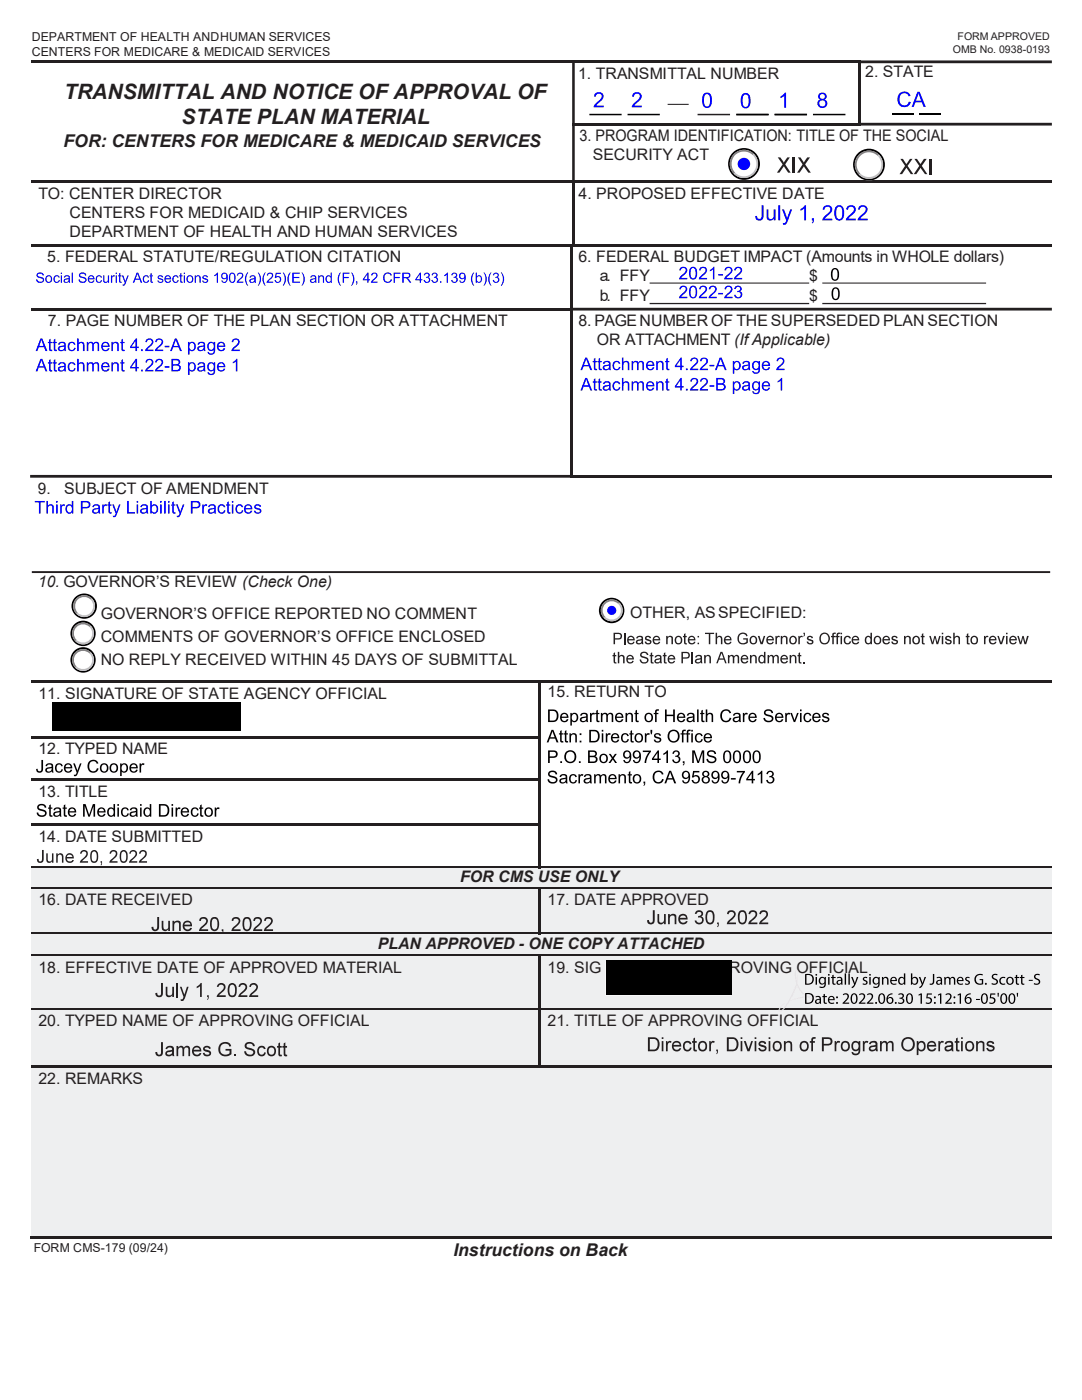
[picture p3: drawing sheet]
<svg xmlns="http://www.w3.org/2000/svg" width="216mm" height="279mm" viewBox="0 0 216 279" stroke-linecap="round" stroke-linejoin="round" font-family="sans-serif">
<defs><g id="words">
<g font-size="4.2" fill="#231f20">
<text x="12.8" y="19.7">TRANSMITTAL AND NOTICE OF APPROVAL OF</text>
<text x="36.2" y="24.8">STATE PLAN MATERIAL</text>
</g>
<g font-size="3.5" fill="#231f20">
<text x="12.7" y="29.3">FOR: CENTERS FOR MEDICARE &amp; MEDICAID SERVICES</text>
<text x="90.5" y="250.7">Instructions on Back</text>
</g>
<g font-size="3.2" fill="#231f20">
<text x="115.4" y="15.7">1. TRANSMITTAL NUMBER</text>
<text x="172.6" y="15.5">2. STATE</text>
<text x="115.6" y="28.2">3. PROGRAM IDENTIFICATION: TITLE OF THE SOCIAL</text>
<text x="118.3" y="32">SECURITY ACT</text>
<text x="7.7" y="39.7">TO: CENTER DIRECTOR</text>
<text x="115.4" y="39.7">4. PROPOSED EFFECTIVE DATE</text>
<text x="13.9" y="43.5">CENTERS FOR MEDICAID &amp; CHIP SERVICES</text>
<text x="13.9" y="47.3">DEPARTMENT OF HEALTH AND HUMAN SERVICES</text>
<text x="9.4" y="52.4">5. FEDERAL STATUTE/REGULATION CITATION</text>
<text x="115.4" y="52.4">6. FEDERAL BUDGET IMPACT (Amounts in WHOLE dollars)</text>
<text x="119.7" y="56">a. FFY</text>
<text x="161.4" y="56">$</text>
<text x="9.6" y="65.1">7. PAGE NUMBER OF THE PLAN SECTION OR ATTACHMENT</text>
<text x="115.4" y="65.1">8. PAGENUMBER OF THE SUPERSEDED PLAN SECTION</text>
<text x="119.7" y="60.1">b. FFY</text>
<text x="161.4" y="60.1">$</text>
<text x="119.1" y="68.9">OR ATTACHMENT (If Applicable)</text>
<text x="7.5" y="98.6">9.</text>
<text x="12.8" y="98.6">SUBJECT OF AMENDMENT</text>
<text x="7.6" y="117.2">10. GOVERNOR’S REVIEW (Check One)</text>
<text x="20.1" y="123.6">GOVERNOR’S OFFICE REPORTED NO COMMENT</text>
<text x="125.8" y="123.3">OTHER, AS SPECIFIED:</text>
<text x="20.1" y="128.1">COMMENTS OF GOVERNOR’S OFFICE ENCLOSED</text>
<text x="20.1" y="132.7">NO REPLY RECEIVED WITHIN 45 DAYS OF SUBMITTAL</text>
<text x="7.7" y="139.4">11. SIGNATURE OF STATE AGENCY OFFICIAL</text>
<text x="109.3" y="139.1">15. RETURN TO</text>
<text x="7.7" y="150.5">12. TYPED NAME</text>
<text x="7.7" y="159">13. TITLE</text>
<text x="7.7" y="168">14. DATE SUBMITTED</text>
<text x="91.8" y="176">FOR CMS USE ONLY</text>
<text x="7.7" y="180.6">16. DATE RECEIVED</text>
<text x="109.3" y="180.6">17. DATE APPROVED</text>
<text x="75.4" y="189.4">PLAN APPROVED - ONE COPY ATTACHED</text>
<text x="7.7" y="194.1">18. EFFECTIVE DATE OF APPROVED MATERIAL</text>
<text x="109.3" y="194.1">19. SIG</text>
<text x="145.5" y="194.1">ROVING OFFICIAL</text>
<text x="7.7" y="204.9">20. TYPED NAME OF APPROVING OFFICIAL</text>
<text x="109.3" y="204.9">21. TITLE OF APPROVING OFFICIAL</text>
<text x="7.7" y="216.3">22. REMARKS</text>
</g>
<g font-size="2.5" fill="#231f20">
<text x="6.3" y="8.1">DEPARTMENT OF HEALTH ANDHUMAN SERVICES</text>
<text x="6.3" y="11.2">CENTERS FOR MEDICARE &amp; MEDICAID SERVICES</text>
<text x="6.7" y="249.9">FORM CMS-179 (09/24)</text>
</g>
<g font-size="2.1" fill="#231f20">
<text x="190.1" y="10.5">OMB No. 0938-0193</text>
<text x="191.1" y="8">FORM APPROVED</text>
</g>
</g></defs>
<path d="M139.2 22.9h6.5M146.9 22.9h6.4M154.5 22.9h6.5" fill="none" stroke="#231f20" stroke-width=".3"/>
<path d="M133.2 20.8h4.2" fill="none" stroke="#231f20" stroke-width=".21"/>
<path d="M117.6 22.9h6.4M125.2 22.9h6.5M146.9 22.9h6.5M154.6 22.9h6.4M162.2 22.9h6.5M178.1 22.8h4.4" fill="none" stroke="#000" stroke-width=".3"/>
<g fill="#231f20">
<path d="M6.2 12.1h108v.5h-108z"/>
<path d="M114.6 12.1h56.7v.5h-56.7z"/>
<path d="M171.3 12.6h.5v12h-.5z"/>
<path d="M114.2 24.5h.5v.6h-.5z"/>
<path d="M6.2 36h108v.6h-108z"/>
<path d="M114.2 36h.5v.6h-.5z"/>
<path d="M114.6 36h95.3v.6h-95.3z"/>
<path d="M114.2 36.6h.5v12.2h-.5z"/>
</g>
<g fill="#231f20">
<path d="M114.2 12.1h.5v.6h-.5z" fill-rule="evenodd"/>
<path d="M171.3 12.1h.5v.6h-.5z" fill-rule="evenodd"/>
<path d="M171.8 12.1h38.1v.5h-38.1zM114.2 12.6h.5v12h-.5z" fill-rule="evenodd"/>
<path d="M114.6 24.5h57.2v.6h-57.2z" fill-rule="evenodd"/>
<path d="M171.8 24.5h38.1v.6h-38.1zM114.2 25.1h.5v11h-.5z" fill-rule="evenodd"/>
</g>
<g fill="#221e1f">
<path d="M129.6 56.4h31.9v.2h-31.9zM164.1 56.4h32.7v.2h-32.7z" fill-rule="evenodd"/>
<path d="M129.6 60.5h31.9v.2h-31.9zM164.1 60.5h32.7v.2h-32.7z" fill-rule="evenodd"/>
</g>
<g fill="#231f20">
<path d="M6.2 48.7h107.6v.6h-107.6z"/>
<path d="M113.7 49.3h.6v12.2h-.6z"/>
<path d="M6.2 61.4h107.6v.6h-107.6z"/>
<path d="M113.7 61.4h.6v.6h-.6z"/>
<path d="M114.3 94.8h95.6v.5h-95.6z"/>
<path d="M6.2 135.7h101.2v.6h-101.2z"/>
<path d="M107.9 135.7h101.9v.6h-101.9z"/>
<path d="M107.4 136.3h.6v10.6h-.6z"/>
<path d="M6.2 146.9h101.2v.5h-101.2z"/>
<path d="M6.2 155.3h101.2v.5h-101.2z"/>
<path d="M6.2 164.3h101.2v.5h-101.2z"/>
</g>
<g fill="#231f20">
<path d="M113.7 48.7h.6v.6h-.6z" fill-rule="evenodd"/>
<path d="M114.3 48.7h95.6v.6h-95.6z" fill-rule="evenodd"/>
<path d="M114.3 61.4h95.6v.6h-95.6zM6 94.8h107.8v.5h-107.8z" fill-rule="evenodd"/>
<path d="M113.7 62h.6v33.3h-.6z" fill-rule="evenodd"/>
<path d="M107.4 135.7h.6v.6h-.6z" fill-rule="evenodd"/>
<path d="M107.4 146.9h.6v8.4h-.6z" fill-rule="evenodd"/>
<path d="M107.4 155.3h.6v9h-.6z" fill-rule="evenodd"/>
<path d="M107.4 164.3h.6v8.5h-.6z" fill-rule="evenodd"/>
</g>
<path d="M6.2 173.3h203.6v3.7h-203.6z" fill-rule="evenodd" fill="#eeeff0"/>
<path d="M6.2 172.8h101.2v.6h-101.2z" fill="#231f20"/>
<path d="M6.2 173.4h101.8" fill="none" stroke="#eeeff0" stroke-width=".2"/>
<path d="M107.4 172.8h102.4v.6h-102.4z" fill-rule="evenodd" fill="#231f20"/>
<path d="M107.9 173.4h101.9" fill="none" stroke="#eeeff0" stroke-width=".2"/>
<g fill="#eeeff0">
<path d="M6.2 177.5h101.2v8.6h-101.2z" fill-rule="evenodd"/>
<path d="M107.9 177.5h101.9v8.6h-101.9z" fill-rule="evenodd"/>
</g>
<path d="M6.2 177h101.2v.5h-101.2z" fill="#231f20"/>
<path d="M6.2 177.5h101.2" fill="none" stroke="#eeeff0" stroke-width=".2"/>
<path d="M107.4 177h.6v.6h-.6z" fill-rule="evenodd" fill="#231f20"/>
<path d="M107.9 177h101.9v.5h-101.9z" fill="#231f20"/>
<path d="M107.9 177.5h101.9" fill="none" stroke="#eeeff0" stroke-width=".2"/>
<path d="M107.4 177.5h.6v8.6h-.6z" fill="#231f20"/>
<path d="M6.2 186.5h203.6v4h-203.6z" fill-rule="evenodd" fill="#eeeff0"/>
<path d="M6.2 186.1h101.2v.5h-101.2z" fill="#231f20"/>
<path d="M6.2 186.6h101.8" fill="none" stroke="#eeeff0" stroke-width=".2"/>
<path d="M107.4 186.1h102.4v.5h-102.4z" fill-rule="evenodd" fill="#231f20"/>
<path d="M107.9 186.6h101.9" fill="none" stroke="#eeeff0" stroke-width=".2"/>
<g fill="#eeeff0">
<path d="M6.2 191h101.2v10.2h-101.2z" fill-rule="evenodd"/>
<path d="M107.9 191v10.2h101.9v-10.2zM120.8 191.8h25v6.9h-25z" fill-rule="evenodd"/>
</g>
<path d="M6.2 190.4h101.2v.6h-101.2z" fill="#231f20"/>
<path d="M6.2 191h101.2" fill="none" stroke="#eeeff0" stroke-width=".2"/>
<path d="M107.4 190.4h.6v.6h-.6z" fill-rule="evenodd" fill="#231f20"/>
<path d="M107.9 190.4h101.9v.6h-101.9z" fill="#231f20"/>
<path d="M107.9 191h101.9" fill="none" stroke="#eeeff0" stroke-width=".2"/>
<path d="M107.4 191h.6v10.2h-.6z" fill="#231f20"/>
<g fill="#eeeff0">
<path d="M6.2 201.7h101.2v11h-101.2z" fill-rule="evenodd"/>
<path d="M107.9 201.7h101.9v11h-101.9z" fill-rule="evenodd"/>
</g>
<path d="M6.2 201.1h101.2v.6h-101.2z" fill="#231f20"/>
<path d="M6.2 201.7h101.2" fill="none" stroke="#eeeff0" stroke-width=".2"/>
<g fill="#231f20">
<path d="M107.4 201.1h.6v.6h-.6z"/>
<path d="M107.9 201.1h101.9v.6h-101.9z"/>
</g>
<path d="M107.9 201.7h101.9" fill="none" stroke="#eeeff0" stroke-width=".2"/>
<path d="M107.4 201.7h.6v11h-.6z" fill="#231f20"/>
<path d="M6.2 213.1h203.6v33.6h-203.6z" fill-rule="evenodd" fill="#eeeff0"/>
<path d="M6.2 212.6h101.2v.6h-101.2z" fill="#231f20"/>
<path d="M6.2 213.2h101.8" fill="none" stroke="#eeeff0" stroke-width=".2"/>
<path d="M107.4 212.6h102.4v.6h-102.4z" fill-rule="evenodd" fill="#231f20"/>
<path d="M107.9 213.2h101.9" fill="none" stroke="#eeeff0" stroke-width=".2"/>
<path d="M6 246.7h203.8v.5h-203.8z" fill="#231f20"/>
<path d="M6.3 114.2h203.2" fill="none" stroke="#231f20" stroke-width=".38"/>
<g fill="#231f20">
<path d="M155.2 31.4h.5l.7 1.1 .7-1.1h.5l-.9 1.4 1.1 1.7h-.5l-.9-1.3-.9 1.3h-.5l1.2-1.7z"/>
<path d="M158.2 31.4h.5v3.1h-.5z"/>
<path d="M159.2 31.4h.5l.7 1.1 .7-1.1h.5l-.9 1.4 1.1 1.7h-.5l-.9-1.3-.8 1.3h-.6l1.1-1.7z"/>
<path d="M179.7 31.7h.5l.6 1.1 .8-1.1h.5l-1 1.4 1.1 1.7h-.5l-.9-1.3-.8 1.3h-.5l1.1-1.7z"/>
<path d="M182.5 31.7h.5l.6 1.1 .8-1.1h.5l-1 1.4 1.1 1.7h-.4l-.9-1.3-.9 1.3h-.5l1.1-1.7z"/>
<path d="M185.5 31.7h.5v3.1h-.5z"/>
</g>
<path d="M183.4 22.8h4.3" fill="none" stroke="#000" stroke-width=".3"/>
<path d="M122.4 126.3v2.3h.3v-1h.6a.69 .69 0 0 0 .8-.7 .69 .69 0 0 0-.8-.6zM122.7 126.5h.6a.43 .43 0 0 1 .5 .5 .43 .43 0 0 1-.5 .4h-.6z" fill="#231f20"/>
<path d="M124.7 126.3v2.3" fill="none" stroke="#231f20" stroke-width=".34"/>
<g fill="#231f20">
<path d="M128.9 127a.7 .7 0 0 1 1 .3l-.3 .1a.29 .29 0 0 0-.3-.3 .29 .29 0 0 0-.2 .4 .83 .83 0 0 1 .9 .7 .72 .72 0 0 1-.7 .4 .72 .72 0 0 1-.6-.5l.2-.1a.37 .37 0 0 0 .4 .4 .37 .37 0 0 0 .4-.4h-.1a.8 .8 0 0 1-.9-.7z"/>
<path d="M132.9 126.9h.3v.3a.57 .57 0 0 1 .7-.3 .57 .57 0 0 1 .4 .7v1h-.3v-1a.4 .4 0 0 0-.5-.5 .4 .4 0 0 0-.3 .6v.9h-.3z"/>
<path d="M136.5 126.5l.3-.1v.5h.2v.3h-.2v.9v.2l.2 .1 .1 .2a.43 .43 0 0 1-.5-.1 .43 .43 0 0 1-.1-.4v-.9h-.2v-.3h.2z"/>
<path d="M140.7 126.3h1.8v.2h-.8v2.1h-.3v-2.1h-.7z"/>
<path d="M142.8 126.3h.3v.8a.58 .58 0 0 1 .7-.2 .58 .58 0 0 1 .3 .7v1h-.3v-1a.39 .39 0 0 0-.4-.4 .39 .39 0 0 0-.3 .5v.9h-.3z"/>
<path d="M147.5 126.5a1.03 1.03 0 0 1 1.7 .4l-.3 .1a.78 .78 0 0 0-1-.4 .78 .78 0 0 0-.4 1 .84 .84 0 0 0 .5 .8 .84 .84 0 0 0 .9-.3v-.5h-.6v-.2h.9v.9a1.23 1.23 0 0 1-1.8 0 1.23 1.23 0 0 1 .1-1.8z"/>
<path d="M151.2 126.9h.4l.4 1.4 .4-1.4h.3l-.5 1.7h-.4z"/>
<path d="M154.7 126.9h.3v.2l.2-.2h.3l.1 .1-.1 .2a.37 .37 0 0 0-.4 .1 .37 .37 0 0 0-.1 .4v.9h-.3z"/>
<path d="M155.8 126.9h.3v.3a.57 .57 0 0 1 .7-.3 .57 .57 0 0 1 .3 .7v1h-.3v-1a.4 .4 0 0 0-.4-.5 .4 .4 0 0 0-.3 .6v.9h-.3z"/>
<path d="M159.3 126.9h.3v.2l.1-.2h.4l.1 .1-.1 .2a.37 .37 0 0 0-.4 .1 .37 .37 0 0 0-.1 .4v.9h-.3z"/>
<path d="M160.3 126.3h.3v.6l-.2 .1v-.4h-.1z"/>
<path d="M161.1 127.1a.67 .67 0 0 1 1.1 .2l-.3 .1a.3 .3 0 0 0-.3-.3 .3 .3 0 0 0-.3 .3l.1 .1a.8 .8 0 0 1 .9 .7 .73 .73 0 0 1-.7 .4 .73 .73 0 0 1-.6-.5l.2-.1a.38 .38 0 0 0 .4 .4 .38 .38 0 0 0 .4-.4h-.1a.77 .77 0 0 1-.9-.7z"/>
<path d="M166.1 126.4l.7-.1v.2l-.4 .2v.2h.3v.3h-.3v1.4h-.3v-1.4h-.3v-.3h.3z"/>
<path d="M167 126.4l.7-.1-.1 .2-.4 .2v.2h.3v.3h-.3v1.4h-.3v-1.4h-.2v-.3h.2z"/>
<path d="M168.5 127.1a.74 .74 0 0 1 1.3 .3h-.3a.46 .46 0 0 0-.6-.2 .46 .46 0 0 0-.2 .6 .46 .46 0 0 0 .3 .5 .46 .46 0 0 0 .5-.3h.3a.8 .8 0 0 1-1.1 .5 .8 .8 0 0 1-.3-1.2z"/>
<path d="M178.1 127a.7 .7 0 0 1 1 .3l-.3 .1a.29 .29 0 0 0-.3-.3 .29 .29 0 0 0-.3 .4h.1a.83 .83 0 0 1 .9 .7 .72 .72 0 0 1-.8 .4 .72 .72 0 0 1-.6-.5l.3-.1a.35 .35 0 0 0 .4 .4 .35 .35 0 0 0 .3-.4 .81 .81 0 0 1-.9-.7z"/>
<path d="M180.4 126.9h.3v.3a.57 .57 0 0 1 .7-.3 .57 .57 0 0 1 .3 .7v1h-.3v-1a.4 .4 0 0 0-.4-.5 .4 .4 0 0 0-.3 .6v.9h-.3z"/>
<path d="M183.9 126.5l.3-.1v.5h.3v.3h-.3v1.1l.3 .1v.2a.43 .43 0 0 1-.4-.1 .43 .43 0 0 1-.2-.4v-.9h-.2v-.3h.2z"/>
<path d="M185.4 126.9h.3l.4 1.3 .3-1.3h.3l.3 1.3 .4-1.3h.3l-.5 1.7h-.3l-.3-1.3-.4 1.3h-.3z"/>
<path d="M188.8 127a.7 .7 0 0 1 1 .3l-.3 .1a.29 .29 0 0 0-.3-.3 .29 .29 0 0 0-.2 .4 .83 .83 0 0 1 .9 .7 .72 .72 0 0 1-.7 .4 .72 .72 0 0 1-.6-.5l.2-.1a.35 .35 0 0 0 .4 .4 .35 .35 0 0 0 .3-.4 .81 .81 0 0 1-.9-.7z"/>
<path d="M190.2 126.3h.3v.8a.58 .58 0 0 1 .7-.2 .58 .58 0 0 1 .4 .7v1h-.3v-1a.39 .39 0 0 0-.5-.4 .39 .39 0 0 0-.3 .5v.9h-.3z"/>
<path d="M192.9 126.5l.3-.1v.5h.3v.3h-.3v1.1l.3 .1v.2a.42 .42 0 0 1-.5 0 .42 .42 0 0 1-.1-.5v-.9h-.2v-.3h.2z"/>
<path d="M196.3 126.9h.3v.2l.2-.2h.3l.1 .1-.1 .2a.37 .37 0 0 0-.4 .1 .37 .37 0 0 0-.1 .4v.9h-.3z"/>
<path d="M199 126.9h.3l.4 1.4 .5-1.4h.3l-.6 1.7h-.3z"/>
<path d="M203 126.9h.3l.4 1.3 .3-1.3h.3l.3 1.3 .3-1.3h.4l-.5 1.7h-.4l-.3-1.3-.3 1.3h-.3z"/>
<path d="M122.4 130.3l.3-.1v.5h.3v.3h-.3v1l.1 .1 .2 .1v.2a.43 .43 0 0 1-.4 0 .43 .43 0 0 1-.2-.5v-.9h-.2v-.3h.2z"/>
<path d="M123.3 130.1h.3v.8a.58 .58 0 0 1 .7-.2 .58 .58 0 0 1 .3 .7v1h-.3v-1a.39 .39 0 0 0-.4-.4 .39 .39 0 0 0-.3 .5v.9h-.3z"/>
<path d="M127.9 130.2a.9 .9 0 0 1 1.5 .5h-.3a.49 .49 0 0 0-.6-.4 .49 .49 0 0 0-.4 .6h.1a1.07 1.07 0 0 1 1.2 1 .93 .93 0 0 1-1 .5 .93 .93 0 0 1-.8-.8h.3a.57 .57 0 0 0 .6 .6 .57 .57 0 0 0 .6-.6l-.2-.2a1.13 1.13 0 0 1-1.2-.7z"/>
<path d="M129.8 130.3l.3-.1v.5h.3v.3h-.3v1.1l.3 .1v.2a.42 .42 0 0 1-.4 0 .42 .42 0 0 1-.2-.5v-.9h-.2v-.3h.2z"/>
<path d="M132.5 130.3l.3-.1v.5h.2v.3h-.2v1.1l.2 .1 .1 .2a.42 .42 0 0 1-.5 0 .42 .42 0 0 1-.1-.5v-.9h-.3v-.3h.3z"/>
<path d="M125.3 127.1a.84 .84 0 0 0 0 1.3 .84 .84 0 0 0 1.3-.1v-.2h-.2a.49 .49 0 0 1-.6 .2 .49 .49 0 0 1-.4-.5h1.3a.77 .77 0 0 0-.4-.8 .77 .77 0 0 0-1 .1zM125.6 127.3l.5-.1 .3 .4h-1z"/>
<path d="M127.1 127l-.2 .4h.3a.36 .36 0 0 1 .4-.3 .36 .36 0 0 1 .3 .5h-.2a.59 .59 0 0 0-.6 .2 .59 .59 0 0 0-.1 .7l.6 .1 .4-.2 .1 .2h.3l-.1-1.1a.61 .61 0 0 0-.3-.6 .61 .61 0 0 0-.7 .1zM127.2 128l.8-.2a.45 .45 0 0 1-.3 .5 .45 .45 0 0 1-.5-.2z"/>
<path d="M130.4 127.1a.84 .84 0 0 0 .1 1.4 .84 .84 0 0 0 1.2-.4h-.3a.49 .49 0 0 1-.5 .2 .49 .49 0 0 1-.4-.5h1.2a.77 .77 0 0 0-.4-.8 .77 .77 0 0 0-.9 .1zM130.6 127.4l.2-.2h.4l.2 .4h-.9z"/>
<path d="M134.9 127.1a.84 .84 0 0 0-.1 1.3 .84 .84 0 0 0 1.3-.2 .83 .83 0 0 0-.1-1.1 .83 .83 0 0 0-1.1 0zM135 127.3a.58 .58 0 0 1 .9 .2 .58 .58 0 0 1-.3 .8 .6 .6 0 0 1-.7-.3 .6 .6 0 0 1 .1-.7z"/>
<path d="M137.5 127.1a.84 .84 0 0 0 0 1.3 .84 .84 0 0 0 1.3-.3h-.3a.49 .49 0 0 1-.6 .2 .49 .49 0 0 1-.4-.5h1.3a.77 .77 0 0 0-.4-.8 .77 .77 0 0 0-.9 .1zM137.7 127.3l.5-.1 .3 .4h-1z"/>
<path d="M139.2 126.9v.3h.3v-.3zM139.2 128.3v.3h.3v-.3z"/>
<path d="M144.7 127.1a.84 .84 0 0 0 0 1.3 .84 .84 0 0 0 1.3-.3h-.3a.49 .49 0 0 1-.6 .2 .49 .49 0 0 1-.4-.5h1.3a.77 .77 0 0 0-.4-.8 .77 .77 0 0 0-.9 .1zM144.9 127.3l.5-.1 .3 .4h-1z"/>
<path d="M149.8 127.1a.84 .84 0 0 0-.1 1.3 .84 .84 0 0 0 1.3-.2 .83 .83 0 0 0-.1-1.1 .83 .83 0 0 0-1.1 0zM150 127.3a.58 .58 0 0 1 .8 .2 .58 .58 0 0 1-.3 .8 .6 .6 0 0 1-.6-.3 .6 .6 0 0 1 .1-.7z"/>
<path d="M153.1 127.1a.84 .84 0 0 0 0 1.3 .84 .84 0 0 0 1.2-.1l.1-.2h-.3a.49 .49 0 0 1-.5 .2 .49 .49 0 0 1-.4-.5h1.2a.77 .77 0 0 0-.4-.8 .77 .77 0 0 0-.9 .1zM153.3 127.3l.6-.1 .2 .4h-.9z"/>
<path d="M157.7 127.1a.82 .82 0 0 0-.1 1.2 .82 .82 0 0 0 1.3-.1 .81 .81 0 0 0-.1-1.1 .81 .81 0 0 0-1.1 0zM157.9 127.3a.57 .57 0 0 1 .8 .2 .57 .57 0 0 1-.3 .8 .6 .6 0 0 1-.6-.3 .6 .6 0 0 1 .1-.7z"/>
<path d="M163.4 127.4a1.15 1.15 0 0 0 2.3 0 1.15 1.15 0 0 0-2.3 0zM164 126.7a.89 .89 0 0 1 1.3 .3 .89 .89 0 0 1-.4 1.3 .82 .82 0 0 1-.9-.2 .82 .82 0 0 1-.2-.9z"/>
<path d="M167.7 126.3v.3h.3v-.3zM167.7 126.9v1.7h.3v-1.7z"/>
<path d="M170.1 127.1a.84 .84 0 0 0 .1 1.4 .84 .84 0 0 0 1.2-.4h-.2a.49 .49 0 0 1-.6 .2 .49 .49 0 0 1-.4-.5h1.2a.77 .77 0 0 0-.4-.8 .77 .77 0 0 0-.9 .1zM170.3 127.3l.6-.1 .3 .4h-1z"/>
<path d="M172.7 127.1a.88 .88 0 0 0-.1 1 .88 .88 0 0 0 .8 .5l.3-.2v.2h.3v-2.3h-.3v.8l-.4-.2zM173.1 127.2a.58 .58 0 0 1 .6 .5 .58 .58 0 0 1-.6 .6 .76 .76 0 0 1 0-1.1z"/>
<path d="M174.6 127.1a.84 .84 0 0 0-.1 1.3 .84 .84 0 0 0 1.3-.2 .83 .83 0 0 0-.1-1.1 .83 .83 0 0 0-1.1 0zM174.8 127.3a.58 .58 0 0 1 .8 .2 .58 .58 0 0 1-.3 .8 .6 .6 0 0 1-.7-.3 .6 .6 0 0 1 .2-.7z"/>
<path d="M176.3 127.1a.84 .84 0 0 0 0 1.3 .84 .84 0 0 0 1.3-.3h-.3a.49 .49 0 0 1-.6 .2 .49 .49 0 0 1-.3-.5h1.2a.77 .77 0 0 0-.4-.8 .77 .77 0 0 0-.9 .1zM176.5 127.3l.6-.1 .2 .4h-.9z"/>
<path d="M182.3 127.1a.84 .84 0 0 0-.1 1.3 .84 .84 0 0 0 1.3-.2 .83 .83 0 0 0-.1-1.1 .83 .83 0 0 0-1.1 0zM182.5 127.3a.57 .57 0 0 1 .8 .2 .57 .57 0 0 1-.3 .8 .59 .59 0 0 1-.6-.3 .59 .59 0 0 1 .1-.7z"/>
<path d="M187.9 126.3v.3h.3v-.3zM187.9 126.9v1.7h.3v-1.7z"/>
<path d="M193.9 127.1a.84 .84 0 0 0-.1 1.3 .84 .84 0 0 0 1.3-.2 .83 .83 0 0 0-.1-1.1 .83 .83 0 0 0-1.1 0zM194.1 127.3a.58 .58 0 0 1 .8 .2 .58 .58 0 0 1-.3 .8 .6 .6 0 0 1-.7-.3 .6 .6 0 0 1 .2-.7z"/>
<path d="M197.5 127.1a.84 .84 0 0 0 .1 1.3 .84 .84 0 0 0 1.2-.3h-.3a.49 .49 0 0 1-.5 .2 .49 .49 0 0 1-.4-.5h1.2a.77 .77 0 0 0-.4-.8 .77 .77 0 0 0-.9 .1zM197.8 127.3l.5-.1 .2 .4h-.9z"/>
<path d="M200.7 126.3v.3h.3v-.3zM200.7 126.9v1.7h.3v-1.7z"/>
<path d="M201.6 127.1a.84 .84 0 0 0-.1 1.3 .84 .84 0 0 0 1.3-.1l.1-.2h-.3a.49 .49 0 0 1-.6 .2 .49 .49 0 0 1-.3-.5h1.2a.77 .77 0 0 0-.4-.8 .77 .77 0 0 0-.9 .1zM201.8 127.3l.5-.1 .3 .4h-.9z"/>
<path d="M125.2 130.9a.84 .84 0 0 0-.1 1.2 .84 .84 0 0 0 1.2 .1l.1-.3h-.2a.46 .46 0 0 1-.6 .2 .46 .46 0 0 1-.3-.5h1.1a.74 .74 0 0 0-.3-.8 .74 .74 0 0 0-.9 .1zM125.4 131.1l.5-.1 .3 .4h-.9z"/>
<path d="M130.7 130.9l-.1 .3h.3a.36 .36 0 0 1 .4-.3 .36 .36 0 0 1 .3 .5h-.2a.55 .55 0 0 0-.7 .3 .55 .55 0 0 0 .3 .7h.4l.3-.2 .1 .2h.3l-.1-1.1a.68 .68 0 0 0-.5-.7 .68 .68 0 0 0-.8 .3zM130.9 131.8l.8-.2a.44 .44 0 0 1-.3 .5 .44 .44 0 0 1-.5-.2z"/>
<path d="M133.4 130.9a.84 .84 0 0 0 0 1.2 .84 .84 0 0 0 1.2 .1l.1-.3h-.2a.49 .49 0 0 1-.6 .2 .49 .49 0 0 1-.4-.5h1.2a.77 .77 0 0 0-.4-.8 .77 .77 0 0 0-.9 .1zM133.6 131.1l.6-.1 .3 .4h-1z"/>
<path d="M136 130.1v2.3h.3v-1h.5a.69 .69 0 0 0 .9-.6 .69 .69 0 0 0-.9-.7zM136.3 130.3h.5a.43 .43 0 0 1 .5 .3 .43 .43 0 0 1-.2 .6h-.8z"/>
</g>
<path d="M138.2 130.1v2.3" fill="none" stroke="#231f20" stroke-width=".34"/>
<g fill="#231f20">
<path d="M140.5 130.7h.3v.3a.57 .57 0 0 1 .7-.3 .57 .57 0 0 1 .4 .7v1h-.3v-1a.4 .4 0 0 0-.5-.5 .4 .4 0 0 0-.3 .6v.9h-.3z"/>
<path d="M145.2 130.7h.3v.3a.51 .51 0 0 1 .5-.3 .51 .51 0 0 1 .5 .3 .53 .53 0 0 1 .6-.3 .53 .53 0 0 1 .4 .5v1.2h-.3v-1a.33 .33 0 0 0-.3-.5 .33 .33 0 0 0-.4 .3v1.2h-.3v-1.1a.37 .37 0 0 0-.5-.3 .37 .37 0 0 0-.2 .5v.9h-.3z"/>
<path d="M149.6 130.7h.3v.3a.57 .57 0 0 1 .7-.3 .57 .57 0 0 1 .4 .7v1h-.3v-1a.4 .4 0 0 0-.4-.5 .4 .4 0 0 0-.4 .6v.9h-.3z"/>
<path d="M153.2 130.7h.3v.3a.51 .51 0 0 1 .4-.3 .51 .51 0 0 1 .5 .3 .53 .53 0 0 1 .6-.3 .53 .53 0 0 1 .4 .5v1.2h-.3v-1a.33 .33 0 0 0-.2-.5 .33 .33 0 0 0-.4 .3l-.1 1.2h-.3v-1.1a.37 .37 0 0 0-.4-.3 .37 .37 0 0 0-.2 .5v.9h-.3z"/>
<path d="M157.6 130.7h.3v.3a.57 .57 0 0 1 .6-.3 .57 .57 0 0 1 .4 .7v1h-.3v-1a.4 .4 0 0 0-.4-.5 .4 .4 0 0 0-.3 .6v.9h-.3z"/>
<path d="M159.3 130.3l.3-.1v.5h.3v.3h-.3v1l.1 .1 .2 .1v.2a.43 .43 0 0 1-.4 0 .43 .43 0 0 1-.2-.5v-.9h-.2v-.3h.2z"/>
<path d="M160.3 132.1h.3v.3h-.3z"/>
<path d="M8.4 169.6h.3v1.8a.69 .69 0 0 1-.6 .8 .69 .69 0 0 1-.7-.8h.3v.3a.35 .35 0 0 0 .5 .2 .35 .35 0 0 0 .2-.5z"/>
<path d="M9.2 170.3h.3v1a.45 .45 0 0 0 .4 .6 .45 .45 0 0 0 .5-.6v-1h.3v1.9h-.3v-.3a.61 .61 0 0 1-.8 .3 .61 .61 0 0 1-.4-.7z"/>
<path d="M11.2 170.3h.3v.3a.62 .62 0 0 1 .8-.3 .62 .62 0 0 1 .4 .7v1.2h-.3v-1.1a.45 .45 0 0 0-.5-.5 .45 .45 0 0 0-.4 .6v1h-.3z"/>
<path d="M16.2 169.8a.83 .83 0 0 1 1.3 .2 .83 .83 0 0 1-.5 1.2l-.7 .7h1.3v.3h-1.7a1.68 1.68 0 0 1 .9-1.1 .57 .57 0 0 0 .4-.7 .57 .57 0 0 0-.6-.4l-.3 .4-.3-.1z"/>
<path d="M20.1 171.9h.3l-.1 .7-.1 .1-.1-.1 .1-.4h-.1z"/>
<path d="M22.1 169.8a.83 .83 0 0 1 1.3 .2 .83 .83 0 0 1-.5 1.2l-.7 .7h1.3v.3h-1.7a1.68 1.68 0 0 1 .9-1.1 .57 .57 0 0 0 .4-.7 .57 .57 0 0 0-.6-.4l-.4 .4-.3-.1z"/>
<path d="M26 169.8a.83 .83 0 0 1 1.3 .2 .83 .83 0 0 1-.4 1.2l-.7 .7h1.2v.3h-1.7a1.68 1.68 0 0 1 .9-1.1 .57 .57 0 0 0 .5-.7 .57 .57 0 0 0-.7-.4l-.3 .4-.3-.1z"/>
<path d="M28 169.8a.83 .83 0 0 1 1.3 .2 .83 .83 0 0 1-.5 1.2l-.7 .7h1.2v.3h-1.6a1.68 1.68 0 0 1 .9-1.1 .57 .57 0 0 0 .4-.7 .57 .57 0 0 0-.7-.4l-.3 .4-.3-.1z"/>
<path d="M31.4 183h.3v1.9a.78 .78 0 0 1-.6 .9 .78 .78 0 0 1-.9-.8h.4v.2a.4 .4 0 0 0 .6 .3 .4 .4 0 0 0 .2-.6z"/>
<path d="M32.3 183.8h.3v1a.51 .51 0 0 0 .5 .7 .51 .51 0 0 0 .5-.7v-1h.3v2h-.3v-.4a.69 .69 0 0 1-.9 .4 .69 .69 0 0 1-.4-.8z"/>
<path d="M34.4 183.8h.4v.2a.71 .71 0 0 1 .8-.3 .71 .71 0 0 1 .5 .8v1.3h-.4v-1.2a.5 .5 0 0 0-.5-.6 .5 .5 0 0 0-.4 .7v1.1h-.4z"/>
<path d="M40 183.2a.92 .92 0 0 1 1.4 .2 .92 .92 0 0 1-.5 1.3l-.8 .8h1.4v.3h-1.8a2.15 2.15 0 0 1 1.2-1.5 .53 .53 0 0 0 0-.9 .53 .53 0 0 0-.8 .4h-.3z"/>
<path d="M44.2 185.5h.4v.5l-.3 .4-.1-.1 .2-.5h-.2z"/>
<path d="M46.5 183.2a.91 .91 0 0 1 1.4 .2 .91 .91 0 0 1-.5 1.3l-.8 .8h1.4v.3h-1.8a2.15 2.15 0 0 1 1.1-1.5 .53 .53 0 0 0 .1-.9 .53 .53 0 0 0-.8 .4h-.4z"/>
<path d="M50.8 183.2a.91 .91 0 0 1 1.4 .2 .91 .91 0 0 1-.5 1.3l-.8 .8h1.4v.3h-1.8a2.15 2.15 0 0 1 1.1-1.5 .53 .53 0 0 0 .1-.9 .53 .53 0 0 0-.8 .4h-.4z"/>
<path d="M53 183.2a.91 .91 0 0 1 1.3 .2 .91 .91 0 0 1-.4 1.3l-.8 .8h1.4v.3h-1.8a2.15 2.15 0 0 1 1.1-1.5 .53 .53 0 0 0 .1-.9 .53 .53 0 0 0-.9 .4h-.3z"/>
<path d="M32.1 196.2h.4v1.9a.77 .77 0 0 1-.7 .9 .77 .77 0 0 1-.8-.8l.4-.1a.41 .41 0 0 0 .3 .6 .41 .41 0 0 0 .4-.6z"/>
<path d="M33.1 196.9h.3v1.1a.5 .5 0 0 0 .5 .7 .5 .5 0 0 0 .5-.7v-1.1h.3v2.1h-.3v-.4a.69 .69 0 0 1-.9 .4 .69 .69 0 0 1-.4-.8z"/>
<path d="M138.8 130.9l-.1 .3h.3a.36 .36 0 0 1 .4-.3 .36 .36 0 0 1 .3 .5h-.2a.56 .56 0 0 0-.7 .2 .56 .56 0 0 0 .2 .8h.5l.3-.2 .1 .2h.3l-.1-1.1a.68 .68 0 0 0-.5-.7 .68 .68 0 0 0-.8 .3zM139 131.8l.8-.2a.44 .44 0 0 1-.3 .5 .44 .44 0 0 1-.5-.2z"/>
<path d="M143.8 130.1l-.9 2.3h.3l.3-.7h.9l.3 .7h.3l-.9-2.3zM144 130.3l.4 1.1h-.8z"/>
<path d="M148 130.9a.84 .84 0 0 0 0 1.4 .84 .84 0 0 0 1.3-.4h-.3a.49 .49 0 0 1-.6 .2 .49 .49 0 0 1-.3-.5h1.2a.77 .77 0 0 0-.4-.8 .77 .77 0 0 0-.9 .1zM148.3 131.1l.4-.1 .3 .4h-.9z"/>
<path d="M151.5 130.9a.87 .87 0 0 0-.1 1 .87 .87 0 0 0 .8 .5l.2-.2v.2h.3v-2.3h-.3v.8l-.4-.2zM151.9 131a.58 .58 0 0 1 .5 .5 .58 .58 0 0 1-.5 .6 .76 .76 0 0 1 0-1.1z"/>
<path d="M155.9 130.9a.84 .84 0 0 0 .1 1.4 .84 .84 0 0 0 1.2-.4h-.3a.49 .49 0 0 1-.5 .2 .49 .49 0 0 1-.4-.5h1.2a.77 .77 0 0 0-.4-.8 .77 .77 0 0 0-.9 .1zM156.2 131.1l.4-.1 .3 .4h-.9z"/>
<path d="M13.4 170.4a.96 .96 0 0 0-.2 1.4 .96 .96 0 0 0 1.5 0v-.1l-.3-.1a.59 .59 0 0 1-.6 .3 .59 .59 0 0 1-.5-.6h1.4a.87 .87 0 0 0-.3-.9 .87 .87 0 0 0-1 0zM13.5 170.7l.5-.1 .3 .1 .1 .3h-1.1z"/>
<path d="M18.2 169.9a2.19 2.19 0 0 0 .2 2.2 .91 .91 0 0 0 1-.2 .91 .91 0 0 0 .2-1 .94 .94 0 0 0-1.1-1.2zM18.4 170.1l.1-.1a.5 .5 0 0 1 .6 0 .5 .5 0 0 1 .2 .6v.3a.65 .65 0 0 1-.1 .7 .65 .65 0 0 1-.6 .3 1.64 1.64 0 0 1-.2-1.8z"/>
<path d="M24.1 169.9a2.19 2.19 0 0 0 .2 2.2 .91 .91 0 0 0 1-.2 .91 .91 0 0 0 .2-1 .94 .94 0 0 0-1.1-1.2zM24.3 170.1l.1-.1a.5 .5 0 0 1 .6 0 .5 .5 0 0 1 .2 .6v.3a.65 .65 0 0 1-.1 .7 .65 .65 0 0 1-.6 .3 1.64 1.64 0 0 1-.2-1.8z"/>
<path d="M36.7 184a1.02 1.02 0 0 0 .1 1.6 1.02 1.02 0 0 0 1.5-.4h-.3a.63 .63 0 0 1-.7 .3 .63 .63 0 0 1-.5-.6h1.5a.94 .94 0 0 0-.4-1.1 .94 .94 0 0 0-1.2 .2zM36.9 184.3a.62 .62 0 0 1 .6-.2 .62 .62 0 0 1 .5 .4h-1.2z"/>
<path d="M42.3 183.1a2.19 2.19 0 0 0 0 2.6 .93 .93 0 0 0 1-.1 .93 .93 0 0 0 .4-.9v-.3a1.06 1.06 0 0 0-1.2-1.3zM42.5 183.4h.5a1.51 1.51 0 0 1 0 2.1h-.3a1.58 1.58 0 0 1-.2-2.1z"/>
<path d="M48.8 183.1a2.19 2.19 0 0 0 0 2.6 .93 .93 0 0 0 1-.1 .93 .93 0 0 0 .4-.9v-.3a1.06 1.06 0 0 0-1.3-1.3zM49 183.4h.4a1.5 1.5 0 0 1 0 2.1h-.3a1.62 1.62 0 0 1-.1-2.1z"/>
</g>
<path d="M35.4 196.2v2.8" fill="none" stroke="#231f20" stroke-width=".38"/>
<g fill="#231f20">
<path d="M35.9 196.9h.3l.6 1.6 .5-1.6h.3l-.6 2.2a.71 .71 0 0 1-.9 .6l-.1-.3a.46 .46 0 0 0 .6-.4z"/>
<path d="M39.2 196.9l.8-.7h.3v2.8h-.4v-2.2l-.7 .4z"/>
<path d="M41.3 198.6h.4l-.1 .6-.2 .4-.1-.2 .2-.4h-.2z"/>
<path d="M43.6 196.4a.91 .91 0 0 1 1.3 .2 .91 .91 0 0 1-.4 1.3l-.8 .7h1.3v.4h-1.8l.4-.8a1.75 1.75 0 0 0 1-1.4l-.2-.2a.53 .53 0 0 0-.8 .4l-.3-.1z"/>
<path d="M47.8 196.4a.92 .92 0 0 1 1.4 .2 .92 .92 0 0 1-.4 1.3l-.8 .7h1.4v.4h-1.9a3.2 3.2 0 0 1 1.3-1.6 .53 .53 0 0 0-.1-.9 .53 .53 0 0 0-.8 .5l-.3-.1z"/>
<path d="M50 196.4a.92 .92 0 0 1 1.4 .2 .92 .92 0 0 1-.5 1.3l-.7 .7h1.3v.4h-1.8a2.93 2.93 0 0 1 1.3-1.6 .52 .52 0 0 0-.2-.8 .52 .52 0 0 0-.7 .4l-.4-.1z"/>
<path d="M32.1 208h.4v1.9a.77 .77 0 0 1-.7 .9 .77 .77 0 0 1-.8-.8l.4-.1a.41 .41 0 0 0 .4 .6 .41 .41 0 0 0 .3-.6z"/>
<path d="M35.2 208.7h.4v.4a.62 .62 0 0 1 .5-.4 .62 .62 0 0 1 .6 .4 .64 .64 0 0 1 .7-.4 .64 .64 0 0 1 .5 .7v1.4h-.3v-1.2a.44 .44 0 0 0-.5-.6 .44 .44 0 0 0-.4 .6v1.2h-.3v-1.3a.46 .46 0 0 0-.6-.4 .46 .46 0 0 0-.2 .7v1h-.4z"/>
<path d="M40.7 208.9a.82 .82 0 0 1 1.3 .4h-.3a.41 .41 0 0 0-.4-.3 .41 .41 0 0 0-.4 .4l.1 .1a.84 .84 0 0 1 1 1 .9 .9 0 0 1-.9 .3 .9 .9 0 0 1-.6-.7h.3a.49 .49 0 0 0 .5 .4 .49 .49 0 0 0 .5-.4l-.2-.1a.88 .88 0 0 1-1.1-.8z"/>
<path d="M44 208.3a1.32 1.32 0 0 1 2.1 .5l-.3 .1a1 1 0 0 0-1.4-.5 1 1 0 0 0-.4 1.4 1.13 1.13 0 0 0 1.8 .4v-.5h-.8v-.4h1.2v1.1a1.53 1.53 0 0 1-2.2 .1 1.53 1.53 0 0 1 0-2.2z"/>
<path d="M46.7 210.4h.4v.4h-.4z"/>
<path d="M49 208.2a1.1 1.1 0 0 1 1.8 .6h-.3a.63 .63 0 0 0-.7-.5 .63 .63 0 0 0-.6 .5l.6 .3a.92 .92 0 0 1 1 1.3 1.18 1.18 0 0 1-1.2 .4 1.18 1.18 0 0 1-.9-1h.4a.71 .71 0 0 0 .7 .7 .71 .71 0 0 0 .7-.6l-.4-.3a1.33 1.33 0 0 1-1.3-.9z"/>
<path d="M51.6 208.9a.83 .83 0 0 1 1.4 .4l-.3 .1a.59 .59 0 0 0-.9-.2 .59 .59 0 0 0-.1 .8 .52 .52 0 0 0 .5 .5 .52 .52 0 0 0 .5-.5l.3 .1a.9 .9 0 0 1-1.1 .7 .9 .9 0 0 1-.6-1.2z"/>
<path d="M55.5 208.2l.4-.2v.7h.3v.4h-.3v1.1a.22 .22 0 0 0 .1 .3 .22 .22 0 0 0 .2 0l.1 .3a.47 .47 0 0 1-.6 0 .47 .47 0 0 1-.2-.6v-1.1h-.2v-.4h.2z"/>
<path d="M56.6 208.2l.3-.2v.7h.4v.4h-.4v1.1a.22 .22 0 0 0 .1 .3 .22 .22 0 0 0 .3 0v.3a.49 .49 0 0 1-.5-.1 .49 .49 0 0 1-.2-.5v-1.1h-.3v-.4h.3z"/>
<path d="M130.3 181.7h.3v1.9a.77 .77 0 0 1-.7 .9 .77 .77 0 0 1-.8-.9h.4a.41 .41 0 0 0 .4 .5 .41 .41 0 0 0 .4-.5z"/>
<path d="M131.2 182.4h.3v1.1a.51 .51 0 0 0 .5 .7 .51 .51 0 0 0 .5-.7v-1.1h.3v2h-.3v-.3a.7 .7 0 0 1-.9 .4 .7 .7 0 0 1-.4-.9z"/>
<path d="M133.3 182.4h.3v.3a.7 .7 0 0 1 .9-.3 .7 .7 0 0 1 .5 .8v1.2h-.4v-1.2a.5 .5 0 0 0-.5-.5 .5 .5 0 0 0-.5 .6v1.1h-.3z"/>
<path d="M138.9 181.8a.74 .74 0 0 1 1.1 0 .74 .74 0 0 1-.1 1.1 .88 .88 0 0 1 .2 1.5 .88 .88 0 0 1-1.4-.5l-.1-.2h.3a.57 .57 0 0 0 .7 .5 .57 .57 0 0 0 .5-.7 .57 .57 0 0 0-.8-.4v-.3a.46 .46 0 0 0 .6-.3 .46 .46 0 0 0-.2-.6 .46 .46 0 0 0-.6 .3l-.1 .2h-.4z"/>
<path d="M143.1 184.1h.3v.7l-.2 .2-.1-.1 .2-.5h-.2z"/>
<path d="M145.3 181.8a.89 .89 0 0 1 1.3 .1 .89 .89 0 0 1-.2 1.3l-.9 .9h1.4v.3h-1.9a2.15 2.15 0 0 1 1.2-1.4 .53 .53 0 0 0 .1-.9 .53 .53 0 0 0-.9 .4l-.3-.1z"/>
<path d="M149.6 181.8a.89 .89 0 0 1 1.3 .1 .89 .89 0 0 1-.2 1.3l-.9 .9h1.3v.3h-1.8a3.1 3.1 0 0 1 1.3-1.6 .53 .53 0 0 0-.2-.8 .53 .53 0 0 0-.7 .5l-.3-.1z"/>
<path d="M151.8 181.8a.93 .93 0 0 1 1.4 .3 .93 .93 0 0 1-.5 1.3l-.8 .7h1.4v.3h-1.8a3.1 3.1 0 0 1 1.3-1.6 .53 .53 0 0 0-.2-.8 .53 .53 0 0 0-.8 .5l-.3-.1z"/>
<path d="M132.9 207.8h.3v.3l.2-.3h.4h.2l-.1 .4a.48 .48 0 0 0-.5 0 .48 .48 0 0 0-.2 .5v1.1h-.3z"/>
<path d="M136.6 208a.83 .83 0 0 1 1.4 .4h-.4a.54 .54 0 0 0-.7-.3 .54 .54 0 0 0-.3 .7 .55 .55 0 0 0 .4 .7 .55 .55 0 0 0 .7-.5l.3 .1a.91 .91 0 0 1-1.1 .7 .91 .91 0 0 1-.6-1.2z"/>
<path d="M138.3 207.3l.4-.2v.7h.3v.3h-.3v1.3l.3 .1 .1 .3a.47 .47 0 0 1-.6 0 .47 .47 0 0 1-.2-.5v-1.2h-.2v-.3h.2z"/>
<path d="M141.5 207.8h.3v.3l.2-.3h.6l-.1 .4a.46 .46 0 0 0-.5 0 .46 .46 0 0 0-.1 .5v1.1h-.4z"/>
<path d="M142.9 209.5h.4l-.1 .5-.2 .4-.1-.1 .2-.5h-.2z"/>
<path d="M148.4 207.8h.4l.6 1.6 .5-1.6h.3l-.6 2h-.5z"/>
<path d="M151.6 207.9a.84 .84 0 0 1 1.3 .4l-.4 .1a.41 .41 0 0 0-.4-.4 .41 .41 0 0 0-.4 .4l.3 .1a.86 .86 0 0 1 .9 .9 .88 .88 0 0 1-.8 .4 .88 .88 0 0 1-.8-.6l.3-.1a.5 .5 0 0 0 .5 .4 .5 .5 0 0 0 .5-.4l-.2-.1a.95 .95 0 0 1-1-.8z"/>
<path d="M156.4 207.8h.4v.3a.71 .71 0 0 1 .8-.3 .71 .71 0 0 1 .5 .7v1.3h-.4v-1.2a.5 .5 0 0 0-.5-.5 .5 .5 0 0 0-.4 .6v1.1h-.4z"/>
<path d="M162 207.1l.2-.1h.6l-.1 .3-.5 .1v.4h.4v.3h-.4v1.7h-.3v-1.7h-.3v-.3h.3z"/>
<path d="M166.5 207.8h.3v.3l.2-.3h.6l-.1 .4a.46 .46 0 0 0-.5 0 .46 .46 0 0 0-.1 .5v1.1h-.4z"/>
<path d="M172.2 207.8h.3v.3l.3-.4 .5 .1-.2 .4a.45 .45 0 0 0-.5 0 .45 .45 0 0 0-.1 .5v1.1h-.3z"/>
<path d="M175.6 207.8h.3v.3a.62 .62 0 0 1 .6-.4 .62 .62 0 0 1 .6 .4 .64 .64 0 0 1 .7-.4 .64 .64 0 0 1 .5 .7v1.4h-.3v-1.3a.45 .45 0 0 0-.5-.5 .45 .45 0 0 0-.4 .7v1.1h-.3v-1.3a.42 .42 0 0 0-.4-.4 .42 .42 0 0 0-.4 .4l-.1 1.3h-.3z"/>
<path d="M187.2 207.8h.3v.3l.2-.3h.6l-.1 .4a.46 .46 0 0 0-.5 0 .46 .46 0 0 0-.1 .5v1.1h-.4z"/>
<path d="M190.8 207.3l.3-.2v.7h.3v.3h-.3v1.2a.22 .22 0 0 0 .1 .2 .22 .22 0 0 0 .2 0l.1 .3a.47 .47 0 0 1-.6 0 .47 .47 0 0 1-.1-.5v-1.2h-.3v-.3h.3z"/>
<path d="M194.8 207.8h.3v.3a.71 .71 0 0 1 .9-.3 .71 .71 0 0 1 .4 .7v1.3h-.3v-1.2a.5 .5 0 0 0-.6-.6 .5 .5 0 0 0-.4 .7v1.1h-.3z"/>
<path d="M197.1 207.9a.84 .84 0 0 1 1.3 .4l-.4 .1a.41 .41 0 0 0-.4-.4 .41 .41 0 0 0-.4 .4l.3 .1a.86 .86 0 0 1 .9 .9 .88 .88 0 0 1-.8 .4 .88 .88 0 0 1-.8-.6l.3-.1a.5 .5 0 0 0 .5 .4 .5 .5 0 0 0 .5-.4l-.2-.1a.88 .88 0 0 1-1-.8z"/>
<path d="M45.7 196.5a2.2 2.2 0 0 0 .2 2.4 .9 .9 0 0 0 1 0 .9 .9 0 0 0 .3-1 1.23 1.23 0 0 0-1-1.7zM45.9 196.7a.55 .55 0 0 1 .7-.1 .55 .55 0 0 1 .3 .6v.8a.56 .56 0 0 1-.6 .7 .56 .56 0 0 1-.5-.7z"/>
<path d="M33.3 208.9l-.3 .4 .4 .1a.49 .49 0 0 1 .5-.4 .49 .49 0 0 1 .4 .5l-.3 .1a.68 .68 0 0 0-.9 .3 .68 .68 0 0 0 .2 .9h.5l.6-.3 .1 .3h.3l-.1-.4a1.46 1.46 0 0 0-.3-1.6l-.6-.1zM33.4 210.1l.9-.3a.53 .53 0 0 1-.3 .7 .53 .53 0 0 1-.7-.3z"/>
<path d="M38.6 209a1.01 1.01 0 0 0 0 1.6 1.01 1.01 0 0 0 1.6-.4l-.4-.1a.63 .63 0 0 1-.7 .4 .63 .63 0 0 1-.4-.7h1.5a.93 .93 0 0 0-.5-1 .93 .93 0 0 0-1.1 .2zM38.9 209.2a.6 .6 0 0 1 .9 .3h-1.1z"/>
<path d="M53.6 208.9a1.06 1.06 0 0 0-.3 1.3 1.06 1.06 0 0 0 1.2 .6 1.07 1.07 0 0 0 .5-1.3 1.07 1.07 0 0 0-1.1-.8zM53.8 209.2a.66 .66 0 0 1 .9 .5 .66 .66 0 0 1-.8 .7l-.3-.4z"/>
<path d="M135.6 182.6a1.06 1.06 0 0 0-.1 1.5 1.06 1.06 0 0 0 1.5 .1l.2-.3-.3-.1a.63 .63 0 0 1-.7 .3 .63 .63 0 0 1-.5-.6h1.5a.96 .96 0 0 0-.5-1 .96 .96 0 0 0-1.1 .1zM135.8 183a.62 .62 0 0 1 .6-.3 .62 .62 0 0 1 .5 .5h-1.2z"/>
<path d="M141.2 181.8a2.1 2.1 0 0 0 0 2.6 .92 .92 0 0 0 1-.1 .92 .92 0 0 0 .4-.9 1.19 1.19 0 0 0-1.1-1.7zM141.3 182.2a.56 .56 0 0 1 .6-.2 .56 .56 0 0 1 .3 .7v.8a.57 .57 0 0 1-.5 .7 .57 .57 0 0 1-.6-.7z"/>
<path d="M147.6 181.8a2.18 2.18 0 0 0 .1 2.6 .94 .94 0 0 0 1-.1 .94 .94 0 0 0 .3-.9l.1-.4a1.06 1.06 0 0 0-1.3-1.3zM147.8 182.1l.5-.1a1.5 1.5 0 0 1 0 2.1h-.3a1.61 1.61 0 0 1-.2-2z"/>
<path d="M129.3 207v2.8h1a1.43 1.43 0 0 0 1.3-1 1.43 1.43 0 0 0-.5-1.5l-.5-.3zM129.7 207.3h.6a1.06 1.06 0 0 1 .9 1.1 1.06 1.06 0 0 1-.9 1.1h-.6z"/>
<path d="M132 207v.3h.4v-.3zM132 207.8v2h.4v-2z"/>
<path d="M134.3 208a1.04 1.04 0 0 0 0 1.5 1.04 1.04 0 0 0 1.4 0l.2-.3h-.3a.63 .63 0 0 1-.7 .3 .63 .63 0 0 1-.5-.6h1.5a.94 .94 0 0 0-.4-1.1 .94 .94 0 0 0-1.2 .2zM134.6 208.2a.63 .63 0 0 1 1 .3h-1.2z"/>
<path d="M139.6 207.9a1.07 1.07 0 0 0-.3 1.3 1.07 1.07 0 0 0 1.2 .6 1.11 1.11 0 0 0 .6-1.2 1.11 1.11 0 0 0-.9-.9zM139.8 208.2a.66 .66 0 0 1 1 .5 .66 .66 0 0 1-.9 .7l-.3-.6z"/>
<path d="M145 207v2.8h1a1.4 1.4 0 0 0 1.4-1.4 1.4 1.4 0 0 0-1.4-1.4zM145.4 207.3h.6a1.06 1.06 0 0 1 1 1.1 1.06 1.06 0 0 1-1 1.1h-.6z"/>
<path d="M147.8 207v.3h.3v-.3zM147.8 207.8v2h.3v-2z"/>
<path d="M150.6 207v.3h.3v-.3zM150.6 207.8v2h.3v-2z"/>
<path d="M153.4 207v.3h.3v-.3zM153.4 207.8v2h.3v-2z"/>
<path d="M154.5 207.9a1.06 1.06 0 0 0-.3 1.3 1.06 1.06 0 0 0 1.2 .6 1.07 1.07 0 0 0 .6-1.3 1.07 1.07 0 0 0-1.2-.7zM154.6 208.2a.66 .66 0 0 1 1.1 .6 .66 .66 0 0 1-1.1 .5l-.1-.5z"/>
<path d="M159.9 207.9a1.07 1.07 0 0 0-.3 1.3 1.07 1.07 0 0 0 1.2 .6 1.11 1.11 0 0 0 .6-1.1 1.11 1.11 0 0 0-.9-1zM160.1 208.2a.67 .67 0 0 1 1 .6 .67 .67 0 0 1-.9 .6l-.3-.4z"/>
<path d="M164 207v2.8h.4v-1.1a1.54 1.54 0 0 0 1.6-.5 .83 .83 0 0 0 0-.9 .83 .83 0 0 0-.9-.3zM164.4 207.3h.7a.5 .5 0 0 1 .6 .5 .5 .5 0 0 1-.6 .5h-.7z"/>
<path d="M168.1 207.9a1.06 1.06 0 0 0-.3 1.3 1.06 1.06 0 0 0 1.2 .6 1.07 1.07 0 0 0 .6-1.2 1.07 1.07 0 0 0-1.2-.8zM168.4 208.1a.68 .68 0 0 1 .8 .7 .68 .68 0 0 1-.8 .6 .92 .92 0 0 1 0-1.3z"/>
<path d="M170.2 208a1.07 1.07 0 0 0-.3 1.1 1.07 1.07 0 0 0 1.1 .7l.3-.3a.57 .57 0 0 1-.3 .7 .57 .57 0 0 1-.7-.2l-.4-.1a.89 .89 0 0 0 1.1 .7 .89 .89 0 0 0 .7-1.1v-1.7h-.4v.2l-.6-.3zM170.3 208.2a.63 .63 0 0 1 1 .6 .63 .63 0 0 1-1 .5l-.1-.6z"/>
<path d="M173.7 207.9l-.3 .5h.3a.49 .49 0 0 1 .6-.4 .49 .49 0 0 1 .4 .5l-.3 .1a.68 .68 0 0 0-.9 .3 .68 .68 0 0 0 .2 .9h.5l.6-.2v.2h.4l-.1-.4a1.58 1.58 0 0 0-.3-1.6zM173.7 209.1l1-.2a.54 .54 0 0 1-.4 .6 .54 .54 0 0 1-.6-.3z"/>
<path d="M179.8 208.4a1.42 1.42 0 0 0 2.8 0 1.42 1.42 0 0 0-2.8 0zM180.5 207.6a1.05 1.05 0 0 1 1.4 .1 1.05 1.05 0 0 1 0 1.4 1.05 1.05 0 0 1-1.4 .1l-.3-.8 .1-.5z"/>
<path d="M182.9 207.8v2.8h.4v-1a.87 .87 0 0 0 1.1 .1 .87 .87 0 0 0 .3-1.1 .77 .77 0 0 0-.5-.8 .77 .77 0 0 0-.9 .3v-.3zM183.4 208.2a.69 .69 0 0 1 1 .4 .69 .69 0 0 1-.4 .9 .72 .72 0 0 1-.7-.4 .72 .72 0 0 1 .1-.9z"/>
<path d="M185.2 208a1.04 1.04 0 0 0 0 1.6 1.04 1.04 0 0 0 1.5-.2l.1-.2h-.3a.63 .63 0 0 1-.7 .3 .63 .63 0 0 1-.5-.6h1.5a.94 .94 0 0 0-.5-1.1 .94 .94 0 0 0-1.1 .2zM185.4 208.3a.62 .62 0 0 1 .6-.2 .62 .62 0 0 1 .5 .4h-1.2z"/>
<path d="M188.8 207.9l-.3 .5h.3a.49 .49 0 0 1 .6-.4 .49 .49 0 0 1 .4 .5l-.3 .1a.7 .7 0 0 0-.9 .2 .7 .7 0 0 0 0 .9 1.01 1.01 0 0 0 1.3-.1v.2h.4l-.1-.4a1.46 1.46 0 0 0-.4-1.6zM188.8 209.1l1-.2a.54 .54 0 0 1-.3 .6 .54 .54 0 0 1-.7-.3z"/>
<path d="M191.8 207v.3h.3v-.3zM191.8 207.8v2h.3v-2z"/>
<path d="M192.9 207.9a1.07 1.07 0 0 0-.3 1.3 1.07 1.07 0 0 0 1 .6 1.04 1.04 0 0 0 .8-1.3 1.04 1.04 0 0 0-1.4-.7zM193 208.2a.66 .66 0 0 1 1.1 .6 .66 .66 0 0 1-1.1 .5l-.1-.5z"/>
</g>
<g fill="#00f">
<path d="M118.8 18.6a.96 .96 0 0 1 1.5 .1 .96 .96 0 0 1-.3 1.4l-1 1h1.4v.3h-2a2.56 2.56 0 0 1 1.3-1.6 .6 .6 0 0 0 .1-1 .6 .6 0 0 0-.9 .5h-.4zM126.4 18.6a.96 .96 0 0 1 1.5 .1 .96 .96 0 0 1-.3 1.4l-1 1h1.5v.3h-2.1a2.56 2.56 0 0 1 1.3-1.6 .6 .6 0 0 0 .1-1 .6 .6 0 0 0-.9 .5h-.4z"/>
<path d="M140.8 18.9a2.29 2.29 0 0 0 0 2.2 .64 .64 0 0 0 .7 0 .64 .64 0 0 0 .2-.7v-.7a.64 .64 0 0 0-.2-.7 .64 .64 0 0 0-.7-.1zM140.4 18.8a.99 .99 0 0 1 1.2-.2 .99 .99 0 0 1 .5 1.1 1.53 1.53 0 0 1-.8 1.8 1.14 1.14 0 0 1-1.2-1.5v-.6z"/>
<path d="M148.5 19a2.29 2.29 0 0 0 0 2.2 .64 .64 0 0 0 .7-.1 .64 .64 0 0 0 .2-.7v-.6a.64 .64 0 0 0-.2-.7 .64 .64 0 0 0-.7-.1zM148.1 18.9a.99 .99 0 0 1 1.2-.2 .99 .99 0 0 1 .5 1.1 1.53 1.53 0 0 1-.8 1.8 1.14 1.14 0 0 1-1.2-1.5v-.6z"/>
<path d="M155.7 19.2l.9-.7h.3v3h-.4v-2.4l-.8 .5zM163.5 20.6a.62 .62 0 0 0 1.2 0 .62 .62 0 0 0-1.2 0zM163.6 19.2a.5 .5 0 0 0 1 0 .5 .5 0 0 0-1 0zM163.5 18.7a.8 .8 0 0 1 1.2-.1 .8 .8 0 0 1-.2 1.3 .92 .92 0 0 1 .4 1.3 .92 .92 0 0 1-1.3 .2 .84 .84 0 0 1-.5-.8 .84 .84 0 0 1 .6-.7l-.5-.4v-.5z"/>
<path d="M179.6 18.6a1.32 1.32 0 0 1 2.1 .5l-.4 .1a.95 .95 0 0 0-1.2-.5 .95 .95 0 0 0-.6 1.1 .96 .96 0 0 0 .7 1.2 .96 .96 0 0 0 1.1-.7l.4 .1a1.4 1.4 0 0 1-1.7 .9 1.4 1.4 0 0 1-.9-1.8zM183.3 18.6l-.5 1.5h1zM183.1 18.3h.4l1.2 3h-.4l-.4-.9h-1.2l-.4 .9h-.4z"/>
<path d="M152 41h.4v2a.84 .84 0 0 1-.8 1 .84 .84 0 0 1-.9-.9h.4a.47 .47 0 0 0 .4 .6 .47 .47 0 0 0 .5-.7zM153 41.8h.3v1.2a.55 .55 0 0 0 .6 .7 .55 .55 0 0 0 .5-.7v-1.2h.3v2.2h-.3v-.3a.78 .78 0 0 1-.9 .3 .78 .78 0 0 1-.5-.9zM155.3 41h.4v3h-.4zM156 41.8h.4l.7 1.8 .6-1.8h.4l-.9 2.2a.81 .81 0 0 1-1 .8v-.3a.49 .49 0 0 0 .7-.5zM159.7 41.7l.9-.8h.2v3.1h-.3v-2.4l-.8 .5zM162 43.6h.4v.6l-.3 .4-.1-.2 .2-.4h-.2zM164.4 41.2a.96 .96 0 0 1 1.5 0 .96 .96 0 0 1-.3 1.5l-1 .9h1.5v.4h-2a2.56 2.56 0 0 1 1.3-1.6 .6 .6 0 0 0 .1-1.1 .6 .6 0 0 0-1 .6l-.4-.1zM167.2 41.4a2.3 2.3 0 0 0 0 2.2 .64 .64 0 0 0 .7-.1 .64 .64 0 0 0 .2-.7v-.6a.64 .64 0 0 0-.2-.8 .64 .64 0 0 0-.7 0zM166.8 41.3a.99 .99 0 0 1 1.2-.2 .99 .99 0 0 1 .4 1.1 1.53 1.53 0 0 1-.7 1.8 1.14 1.14 0 0 1-1.2-1.5v-.6zM169.1 41.2a.96 .96 0 0 1 1.5 0 .96 .96 0 0 1-.3 1.5l-1 .9h1.5v.4h-2a2.56 2.56 0 0 1 1.3-1.6 .6 .6 0 0 0 .1-1.1 .6 .6 0 0 0-1 .6l-.4-.1zM171.5 41.2a.96 .96 0 0 1 1.4 0 .96 .96 0 0 1-.2 1.5l-1.1 .9h1.5v.4h-2a2.56 2.56 0 0 1 1.3-1.6 .6 .6 0 0 0 .1-1.1 .6 .6 0 0 0-.9 .6l-.4-.1z"/>
<path d="M7.5 54.5a.8 .8 0 0 1 1.3 .5h-.3a.45 .45 0 0 0-.5-.4 .45 .45 0 0 0-.4 .5l.2 .1a.91 .91 0 0 1 1 .8 .85 .85 0 0 1-.9 .5 .85 .85 0 0 1-.7-.7h.3a.52 .52 0 0 0 .5 .5 .52 .52 0 0 0 .5-.6l-.2-.1a.86 .86 0 0 1-1-.8zM9.4 55.3a.5 .5 0 0 0 0 .7 .5 .5 0 0 0 .7 0 .51 .51 0 0 0 0-.7 .51 .51 0 0 0-.7 0zM8.9 55.7a.75 .75 0 0 1 1.5 0 .75 .75 0 0 1-1.5 0zM10.8 55.1l.4-.1h.4l.3 .4h-.2a.44 .44 0 0 0-.7-.2 .44 .44 0 0 0-.1 .7 .38 .38 0 0 0 .4 .4 .38 .38 0 0 0 .4-.4h.2a.7 .7 0 0 1-1 .5 .7 .7 0 0 1-.2-1.1zM12.1 55h.3v1.4h-.3zM12.1 54.4h.3v.3h-.3zM13 55.9a.35 .35 0 0 0 .3 .4 .35 .35 0 0 0 .4-.4v-.2zM12.8 55.1a.66 .66 0 0 1 .9-.1 .66 .66 0 0 1 .2 .8l.1 .6h-.2l-.1-.2a.53 .53 0 0 1-.7 .3 .53 .53 0 0 1-.2-.7l.9-.3a.37 .37 0 0 0-.3-.4 .37 .37 0 0 0-.4 .3h-.3zM14.3 54.4h.3v2h-.3zM15.9 54.5a.8 .8 0 0 1 1.3 .5h-.2a.45 .45 0 0 0-.5-.4 .45 .45 0 0 0-.4 .5l.1 .1a.91 .91 0 0 1 1.1 .8 .85 .85 0 0 1-.9 .5 .85 .85 0 0 1-.7-.7h.2a.52 .52 0 0 0 .6 .5 .52 .52 0 0 0 .5-.6l-.2-.1a.86 .86 0 0 1-1-.8zM17.9 55.2l-.1 .4h.8l-.2-.4zM17.7 55.1a.69 .69 0 0 1 .8-.1 .69 .69 0 0 1 .4 .8h-1.1a.43 .43 0 0 0 .3 .4 .43 .43 0 0 0 .5-.2h.3a.74 .74 0 0 1-1.2 .3 .74 .74 0 0 1 0-1.2zM19.3 55.1l.3-.1h.4l.3 .4h-.2a.44 .44 0 0 0-.6-.2 .44 .44 0 0 0-.1 .7 .38 .38 0 0 0 .3 .4 .38 .38 0 0 0 .4-.4h.3a.7 .7 0 0 1-1 .5 .7 .7 0 0 1-.2-1.1zM20.6 55h.2v.8a.37 .37 0 0 0 .4 .4 .37 .37 0 0 0 .3-.5v-.7h.3v1.4h-.3v-.2a.52 .52 0 0 1-.6 .2 .52 .52 0 0 1-.3-.5zM22.1 55h.3v.2l.1-.2 .3-.1 .1 .1-.1 .2a.33 .33 0 0 0-.3 .1 .33 .33 0 0 0-.1 .4v.7h-.3zM23.1 55h.2v1.4h-.2zM23.1 54.4h.2v.3h-.2zM23.8 54.6l.2-.2v.6h.3v.2h-.3v.8l.3 .4a.37 .37 0 0 1-.4 0 .37 .37 0 0 1-.1-.4v-.8h-.2v-.2h.2zM24.3 55h.3l.4 1.1 .4-1.1h.3l-.6 1.5a.51 .51 0 0 1-.6 .5l-.1-.2h.3l.2-.4zM27.4 54.6l-.3 1h.7zM27.3 54.4h.3l.8 2h-.3l-.2-.6h-.9l-.2 .6h-.3zM28.7 55.1l.3-.1h.4l.3 .4h-.2a.44 .44 0 0 0-.6-.2 .44 .44 0 0 0-.2 .7 .38 .38 0 0 0 .4 .4 .38 .38 0 0 0 .4-.4h.3a.7 .7 0 0 1-1 .5 .7 .7 0 0 1-.2-1.1zM30 54.6l.3-.2v.6h.2v.2h-.2v.8l.2 .4a.37 .37 0 0 1-.4 0 .37 .37 0 0 1-.1-.4v-.8h-.2v-.2h.2zM31.5 55.1l.2-.1a.62 .62 0 0 1 .9 .3l-.3 .1a.29 .29 0 0 0-.3-.3 .29 .29 0 0 0-.2 .3v.1a.58 .58 0 0 1 .6 .1 .58 .58 0 0 1 .1 .6 .67 .67 0 0 1-1.1-.2h.2a.33 .33 0 0 0 .4 .3 .33 .33 0 0 0 .3-.4 .72 .72 0 0 1-.8-.6zM33.2 55.2l-.1 .4h.8l-.2-.4zM33 55.1a.69 .69 0 0 1 .8-.1 .69 .69 0 0 1 .4 .8h-1.1a.43 .43 0 0 0 .3 .4 .43 .43 0 0 0 .5-.2h.2a.74 .74 0 0 1-1.1 .3 .74 .74 0 0 1 0-1.2zM34.6 55.1l.3-.1h.4l.3 .4h-.2a.44 .44 0 0 0-.6-.2 .44 .44 0 0 0-.1 .7 .38 .38 0 0 0 .3 .4 .38 .38 0 0 0 .4-.4h.3a.7 .7 0 0 1-1 .5 .7 .7 0 0 1-.2-1.1zM35.9 54.6l.3-.2v.6h.2v.2h-.2v.8l.3 .4a.37 .37 0 0 1-.4 0 .37 .37 0 0 1-.2-.4v-.8h-.1v-.2h.1zM36.7 55h.2v1.4h-.2zM36.7 54.4h.2v.3h-.2zM37.6 55.3a.5 .5 0 0 0-.1 .7 .5 .5 0 0 0 .8 0 .51 .51 0 0 0-.1-.7 .51 .51 0 0 0-.6 0zM37.1 55.7a.75 .75 0 0 1 1.5 0 .75 .75 0 0 1-1.5 0zM38.9 55h.2v.2a.52 .52 0 0 1 .6-.3 .52 .52 0 0 1 .3 .6v.9h-.2v-.9a.34 .34 0 0 0-.3-.4 .34 .34 0 0 0-.4 .3v1h-.2zM40.5 55.1l.1-.1a.62 .62 0 0 1 .9 .3l-.3 .1a.29 .29 0 0 0-.3-.3 .29 .29 0 0 0-.2 .3v.1a.58 .58 0 0 1 .6 .1 .58 .58 0 0 1 .2 .6 .67 .67 0 0 1-1.2-.2h.3a.33 .33 0 0 0 .3 .3 .33 .33 0 0 0 .3-.4 .72 .72 0 0 1-.8-.6zM42.8 54.9l.7-.5v2h-.2v-1.6l-.5 .3zM44.4 55a.43 .43 0 0 0 .8 0 .43 .43 0 0 0-.8 0zM44.3 54.6a.72 .72 0 0 1 .9-.1 .72 .72 0 0 1 .3 .9 .74 .74 0 0 1-.3 .9 .74 .74 0 0 1-1-.1v-.2l.2-.1a.42 .42 0 0 0 .5 .3 .42 .42 0 0 0 .3-.5v-.2a.64 .64 0 0 1-1 0 .64 .64 0 0 1 .1-.9zM46.1 54.7a1.13 1.13 0 0 0 .2 1.6 1.05 1.05 0 0 0 0-1.7zM46 54.5a.72 .72 0 0 1 .8 .1 .72 .72 0 0 1 .2 .8 .69 .69 0 0 1-.3 1 .69 .69 0 0 1-.9-.4l-.1-1zM47.5 54.5a.66 .66 0 0 1 1 .2 .66 .66 0 0 1-.4 1l-.5 .5h1v.2h-1.4l.3-.5a1.11 1.11 0 0 0 .7-1.2l-.4-.1-.3 .4h-.2zM49.4 54.4h.1l-.1 .3a2.3 2.3 0 0 0 .1 2.3h-.1a2.04 2.04 0 0 1 0-2.6zM50.1 55.9a.35 .35 0 0 0 .3 .4 .35 .35 0 0 0 .4-.4v-.2zM49.9 55.1a.66 .66 0 0 1 .9-.1 .66 .66 0 0 1 .2 .8l.1 .6h-.3v-.2a.53 .53 0 0 1-.7 .3 .53 .53 0 0 1-.3-.7l1-.3a.37 .37 0 0 0-.4-.4 .37 .37 0 0 0-.4 .3h-.2zM51.4 54.4h.2a2.04 2.04 0 0 1 0 2.6h-.2a2.34 2.34 0 0 0 0-2.6zM52.9 54.4h.1l-.1 .3a2.3 2.3 0 0 0 .1 2.3h-.1a2.04 2.04 0 0 1 0-2.6zM53.4 54.5a.66 .66 0 0 1 1.1 .2 .66 .66 0 0 1-.4 1l-.6 .5h1v.2h-1.3l.3-.5a1.11 1.11 0 0 0 .7-1.2l-.5-.1-.2 .4h-.3zM55 54.4h1v.3h-.8l-.1 .5a.67 .67 0 0 1 1 .3 .67 .67 0 0 1-.5 .9 .67 .67 0 0 1-.8-.5h.2a.44 .44 0 0 0 .7 .2 .44 .44 0 0 0 .1-.7 .44 .44 0 0 0-.7 0l-.3 .1zM56.4 54.4h.2a2.04 2.04 0 0 1 0 2.6h-.2a2.34 2.34 0 0 0 0-2.6zM57.8 54.4h.2l-.2 .3a2.3 2.3 0 0 0 .2 2.3h-.2a2.04 2.04 0 0 1 0-2.6zM58.3 54.4h1.5v.2h-1.2v.7h1.1v.2h-1.1v.7h1.3v.2h-1.6zM60.2 54.4h.1a2.04 2.04 0 0 1 0 2.6h-.1a2.34 2.34 0 0 0 0-2.6zM62.2 55.9a.35 .35 0 0 0 .3 .4 .35 .35 0 0 0 .4-.4v-.2zM62 55.1a.66 .66 0 0 1 .9-.1 .66 .66 0 0 1 .2 .8l.1 .6h-.3v-.2a.53 .53 0 0 1-.7 .3 .53 .53 0 0 1-.3-.7l1-.3a.37 .37 0 0 0-.4-.4 .37 .37 0 0 0-.4 .3h-.2zM63.5 55h.2v.2a.52 .52 0 0 1 .6-.3 .52 .52 0 0 1 .4 .6v.9h-.3v-.9a.34 .34 0 0 0-.2-.4 .34 .34 0 0 0-.4 .3l-.1 1h-.2zM65.3 55.3a.52 .52 0 0 0-.1 .7 .52 .52 0 0 0 .7 .1 .51 .51 0 0 0 .1-.7 .51 .51 0 0 0-.7-.1zM65.1 55.1l.5-.2 .4 .2v-.7h.2v2h-.2v-.2a.7 .7 0 0 1-1-.1 .7 .7 0 0 1 .1-1zM67.9 54.4h.1l-.1 .3a2.3 2.3 0 0 0 .1 2.3h-.1a2.04 2.04 0 0 1 0-2.6zM68.4 54.4h1.3v.2h-1.1v.7h1v.2h-1v.9h-.2zM70 54.4h.2a2.04 2.04 0 0 1 0 2.6h-.2a2.34 2.34 0 0 0 0-2.6zM71 56.1h.3v.5l-.2 .2 .1-.4h-.2zM73.3 54.8l-.7 .9h.7zM73.3 54.4h.2v1.3h.3v.2h-.3v.5h-.2v-.5h-.9v-.2zM74.2 54.5a.66 .66 0 0 1 1.1 .2 .66 .66 0 0 1-.4 1l-.6 .5h1v.2h-1.3l.3-.5a1.11 1.11 0 0 0 .7-1.2l-.5-.1-.2 .4h-.2zM76.8 54.6a.88 .88 0 0 1 1.4 .4h-.3a.69 .69 0 0 0-.9-.3 .69 .69 0 0 0-.2 1 .61 .61 0 0 0 .6 .5 .61 .61 0 0 0 .6-.5l.2 .1a.96 .96 0 0 1-1.3 .6 .96 .96 0 0 1-.4-1.4zM78.5 54.4h1.4v.2h-1.1v.7h1v.2h-1v.9h-.3zM80.6 54.6v.7h.5a.35 .35 0 0 0 .5-.3 .35 .35 0 0 0-.4-.4zM80.3 54.4h.9a.56 .56 0 0 1 .7 .5 .56 .56 0 0 1-.6 .6l.8 .9h-.4l-.5-.8-.3-.1h-.3v.9h-.3zM83.8 54.8l-.7 .9h.7zM83.8 54.4h.2v1.3h.3v.2h-.3v.5h-.2v-.5h-.9v-.2zM84.8 54.5a.54 .54 0 0 1 .8 0 .54 .54 0 0 1-.1 .8 .63 .63 0 0 1 0 1.1 .63 .63 0 0 1-1-.5h.3a.41 .41 0 0 0 .5 .3 .41 .41 0 0 0 .3-.5 .41 .41 0 0 0-.6-.2v-.3a.35 .35 0 0 0 .5-.2 .35 .35 0 0 0-.3-.4 .35 .35 0 0 0-.4 .4l-.2-.1zM86.3 54.5a.54 .54 0 0 1 .8 0 .54 .54 0 0 1-.1 .8 .63 .63 0 0 1 0 1.1 .63 .63 0 0 1-.9-.5h.2a.41 .41 0 0 0 .5 .3 .41 .41 0 0 0 .3-.5 .41 .41 0 0 0-.5-.2v-.3a.35 .35 0 0 0 .5-.2 .35 .35 0 0 0-.4-.4 .35 .35 0 0 0-.3 .4l-.3-.1zM87.8 56.1h.3v.3h-.3zM88.6 54.9l.8-.5v2h-.3v-1.6l-.5 .3zM90.3 54.5a.54 .54 0 0 1 .8 0 .54 .54 0 0 1-.1 .8 .63 .63 0 0 1 0 1.1 .63 .63 0 0 1-1-.5h.3a.41 .41 0 0 0 .4 .3 .41 .41 0 0 0 .4-.5 .41 .41 0 0 0-.6-.2v-.3a.35 .35 0 0 0 .5-.2 .35 .35 0 0 0-.4-.4 .35 .35 0 0 0-.3 .4l-.3-.1zM91.8 55a.45 .45 0 0 0 .9 0 .45 .45 0 0 0-.9 0zM91.8 54.6a.72 .72 0 0 1 .9-.1 .72 .72 0 0 1 .2 .9 .74 .74 0 0 1-.2 .9 .74 .74 0 0 1-1-.1l-.1-.2 .3-.1a.42 .42 0 0 0 .5 .3 .42 .42 0 0 0 .3-.5v-.2a.64 .64 0 0 1-1 0 .64 .64 0 0 1 .1-.9zM94.5 54.4h.1l-.1 .3a2.3 2.3 0 0 0 .1 2.3h-.1a2.04 2.04 0 0 1 0-2.6zM95.3 55.3a.51 .51 0 0 0-.1 .6 .51 .51 0 0 0 .6 .2 .5 .5 0 0 0 .1-.7 .5 .5 0 0 0-.6-.1zM94.9 54.4h.3v.7a.67 .67 0 0 1 1 .6 .67 .67 0 0 1-1 .5v.2h-.3zM96.5 54.4h.1a2.04 2.04 0 0 1 0 2.6h-.1a2.34 2.34 0 0 0 0-2.6zM97.9 54.4h.2l-.2 .3a2.3 2.3 0 0 0 .2 2.3h-.2a2.04 2.04 0 0 1 0-2.6zM98.6 54.5a.54 .54 0 0 1 .8 0 .54 .54 0 0 1-.1 .8 .63 .63 0 0 1 0 1.1 .63 .63 0 0 1-1-.5h.3a.41 .41 0 0 0 .4 .3 .41 .41 0 0 0 .4-.5 .41 .41 0 0 0-.6-.2v-.3a.35 .35 0 0 0 .5-.2 .35 .35 0 0 0-.4-.4 .35 .35 0 0 0-.3 .4l-.3-.1zM99.9 54.4h.2a2.04 2.04 0 0 1 0 2.6h-.2a2.34 2.34 0 0 0 0-2.6z"/>
<path d="M135.8 53.4a.82 .82 0 0 1 1.3 .2 .82 .82 0 0 1-.5 1.2l-.7 .7h1.2v.3h-1.6a2.89 2.89 0 0 1 1.2-1.5 .48 .48 0 0 0-.2-.8 .48 .48 0 0 0-.6 .5h-.4zM138 53.7a1.61 1.61 0 0 0 .2 1.8h.2a1.56 1.56 0 0 0 0-2zM137.7 53.5a.82 .82 0 0 1 1-.1 .82 .82 0 0 1 .4 .9 1.05 1.05 0 0 1-1 1.5 1.72 1.72 0 0 1-.4-2.3zM139.7 53.4a.82 .82 0 0 1 1.3 .2 .82 .82 0 0 1-.5 1.2l-.6 .7h1.2v.3h-1.7a2.89 2.89 0 0 1 1.2-1.5 .48 .48 0 0 0-.1-.8 .48 .48 0 0 0-.7 .5h-.3zM141.6 53.9l.8-.7h.2v2.6h-.3v-2l-.7 .4zM143.3 54.7h1v.3h-1zM144.8 53.4a.82 .82 0 0 1 1.3 .2 .82 .82 0 0 1-.5 1.2l-.7 .7h1.3v.3h-1.7a2.89 2.89 0 0 1 1.2-1.5 .48 .48 0 0 0-.2-.8 .48 .48 0 0 0-.6 .5h-.3zM146.7 53.4a.82 .82 0 0 1 1.3 .2 .82 .82 0 0 1-.5 1.2l-.6 .7h1.2v.3h-1.7a2.89 2.89 0 0 1 1.2-1.5 .48 .48 0 0 0-.1-.8 .48 .48 0 0 0-.7 .5h-.3z"/>
</g>
<path d="M166.3 53.9a1.61 1.61 0 0 0 .2 1.9h.2a1.56 1.56 0 0 0 0-2zM166.1 53.7a.82 .82 0 0 1 .9-.1 .82 .82 0 0 1 .4 .9 1.05 1.05 0 0 1-1 1.5 1.72 1.72 0 0 1-.3-2.3z" fill="#000"/>
<path d="M135.8 57.2a.82 .82 0 0 1 1.3 .2 .82 .82 0 0 1-.5 1.2l-.7 .6h1.2v.3h-1.6a2.89 2.89 0 0 1 1.2-1.4 .48 .48 0 0 0-.2-.8 .48 .48 0 0 0-.6 .5l-.4-.1zM138 57.4a1.61 1.61 0 0 0 .2 1.9h.2a1.56 1.56 0 0 0 0-2zM137.7 57.3a.82 .82 0 0 1 1-.2 .82 .82 0 0 1 .4 1 1.05 1.05 0 0 1-1 1.4 1.72 1.72 0 0 1-.4-2.2zM139.7 57.2a.82 .82 0 0 1 1.3 .2 .82 .82 0 0 1-.5 1.2l-.6 .6h1.2v.3h-1.7a2.89 2.89 0 0 1 1.2-1.4 .48 .48 0 0 0-.1-.8 .48 .48 0 0 0-.7 .5l-.3-.1zM141.7 57.2a.82 .82 0 0 1 1.2 .2 .82 .82 0 0 1-.4 1.2l-.7 .6h1.2v.3h-1.6a2.89 2.89 0 0 1 1.2-1.4 .48 .48 0 0 0-.2-.8 .48 .48 0 0 0-.7 .5l-.3-.1zM143.3 58.5h1v.3h-1zM144.8 57.2a.82 .82 0 0 1 1.3 .2 .82 .82 0 0 1-.5 1.2l-.7 .6h1.3v.3h-1.7a2.89 2.89 0 0 1 1.2-1.4 .48 .48 0 0 0-.2-.8 .48 .48 0 0 0-.6 .5l-.3-.1zM146.8 57.2a.67 .67 0 0 1 1 0 .67 .67 0 0 1-.1 1 .78 .78 0 0 1 .1 1.3 .78 .78 0 0 1-1.3-.4v-.2l.3-.1a.51 .51 0 0 0 .6 .5 .51 .51 0 0 0 .4-.7 .51 .51 0 0 0-.7-.3v-.2a.44 .44 0 0 0 .6-.4 .44 .44 0 0 0-.5-.5 .44 .44 0 0 0-.4 .5h-.3z" fill="#00f"/>
<path d="M166.4 57.8a1.61 1.61 0 0 0 .2 1.8h.3a1.56 1.56 0 0 0 0-2zM166.2 57.6a.82 .82 0 0 1 1-.1 .82 .82 0 0 1 .4 .9 1.05 1.05 0 0 1-1.1 1.5 1.72 1.72 0 0 1-.3-2.3z" fill="#000"/>
<g fill="#00f">
<path d="M8.2 67.8l-.4 1.2h.9zM8.1 67.6h.3l1.1 2.5h-.4l-.3-.8h-1.1l-.2 .8h-.4zM9.8 67.8l.3-.2v.6h.3v.3h-.3v1l.1 .3h.2v.3a.45 .45 0 0 1-.5-.1 .45 .45 0 0 1-.1-.5v-1h-.2v-.3h.2zM10.7 67.8l.3-.2v.6h.3v.3h-.3v1l.1 .3h.2l.1 .3a.45 .45 0 0 1-.5-.1 .45 .45 0 0 1-.2-.5v-1h-.2v-.3h.2zM12 69.4a.32 .32 0 0 0 0 .4 .32 .32 0 0 0 .4 0l.4-.2v-.5zM11.7 68.5a.82 .82 0 0 1 1.1-.2 .82 .82 0 0 1 .3 1l.1 .8h-.3l-.1-.3a.68 .68 0 0 1-.8 .3 .68 .68 0 0 1-.4-.8l.4-.2 .8-.2a.46 .46 0 0 0-.4-.5 .46 .46 0 0 0-.5 .4h-.3zM13.8 68.4a.77 .77 0 0 1 1.3 .4h-.3a.5 .5 0 0 0-.7-.3 .5 .5 0 0 0-.3 .6 .5 .5 0 0 0 .4 .7 .5 .5 0 0 0 .6-.4h.3a.84 .84 0 0 1-1.2 .6 .84 .84 0 0 1-.4-1.2zM15.4 67.6h.3v.9a.65 .65 0 0 1 .8-.3 .65 .65 0 0 1 .4 .7v1.2h-.3v-1.2a.44 .44 0 0 0-.6-.4 .44 .44 0 0 0-.3 .6v1h-.3zM17.3 68.2h.3v.3a.61 .61 0 0 1 1.1 0 .59 .59 0 0 1 .6-.3 .59 .59 0 0 1 .5 .6v1.3h-.3v-1.2a.4 .4 0 0 0-.5-.5 .4 .4 0 0 0-.3 .6v1.1h-.3v-1.2a.42 .42 0 0 0-.5-.4 .42 .42 0 0 0-.3 .6v1h-.3zM20.7 68.6l-.2 .4h1l-.1-.4-.2-.1zM20.4 68.5a.85 .85 0 0 1 1-.2 .85 .85 0 0 1 .5 .9h-1.4a.53 .53 0 0 0 .4 .6 .53 .53 0 0 0 .6-.3h.4a.9 .9 0 0 1-1.3 .5 .9 .9 0 0 1-.3-1.4zM22.2 68.2h.3v.3a.65 .65 0 0 1 .8-.3 .65 .65 0 0 1 .4 .7v1.2h-.3v-1.1a.45 .45 0 0 0-.5-.6 .45 .45 0 0 0-.4 .7v1h-.3zM24.2 67.8l.3-.2v.6h.3v.3h-.3v1l.1 .3h.2l.1 .3a.45 .45 0 0 1-.5-.1 .45 .45 0 0 1-.2-.5v-1h-.2v-.3h.2zM27 68l-.8 1.2h.8zM27.1 67.6h.2v1.6h.4v.3h-.4v.6h-.3v-.6h-1.1v-.3zM28.2 69.7h.3v.4h-.3zM29.3 67.7a.82 .82 0 0 1 1.2 .2 .82 .82 0 0 1-.4 1.2l-.7 .7h1.2v.3h-1.6a2.89 2.89 0 0 1 1.2-1.5 .48 .48 0 0 0-.2-.8 .48 .48 0 0 0-.7 .5h-.3zM31.2 67.7a.82 .82 0 0 1 1.3 .2 .82 .82 0 0 1-.5 1.2l-.7 .7h1.3v.3h-1.7a2.89 2.89 0 0 1 1.2-1.5 .48 .48 0 0 0-.2-.8 .48 .48 0 0 0-.6 .5h-.3zM32.9 69h.9v.3h-.9zM35.1 67.8l-.4 1.2h.8zM34.9 67.6h.4l1 2.5h-.4l-.3-.8h-1l-.3 .8h-.4zM37.9 68.6a.63 .63 0 0 0-.1 .9 .63 .63 0 0 0 .8 .2 .71 .71 0 0 0 .1-.8 .71 .71 0 0 0-.6-.4zM37.5 68.2h.3v.3a.84 .84 0 0 1 1.1 0 .84 .84 0 0 1 .1 1.1 .7 .7 0 0 1-1.2 .3v.9h-.3zM39.8 69.4a.32 .32 0 0 0 0 .4 .32 .32 0 0 0 .4 0l.4-.2v-.5zM39.5 68.5a.82 .82 0 0 1 1.1-.2 .82 .82 0 0 1 .3 1l.1 .8h-.3l-.1-.3a.68 .68 0 0 1-.8 .3 .68 .68 0 0 1-.4-.8l.4-.2 .8-.2a.46 .46 0 0 0-.4-.5 .46 .46 0 0 0-.5 .4h-.3zM41.8 68.6a.62 .62 0 0 0-.1 .9 .62 .62 0 0 0 .8 .1 .62 .62 0 0 0 .1-.8 .62 .62 0 0 0-.8-.2zM41.6 68.4l.5-.2 .6 .3v-.3h.2v1.6a.8 .8 0 0 1-.5 1 .8 .8 0 0 1-1-.6l.3 .1a.51 .51 0 0 0 .7 .2 .51 .51 0 0 0 .2-.7 .87 .87 0 0 1-1.2-.2 .87 .87 0 0 1 .2-1.2zM43.8 68.6l-.2 .4h1l-.1-.4-.2-.1zM43.5 68.5a.85 .85 0 0 1 1-.2 .85 .85 0 0 1 .5 .9h-1.4a.53 .53 0 0 0 .4 .6 .53 .53 0 0 0 .6-.3h.3a.9 .9 0 0 1-1.2 .5 .9 .9 0 0 1-.3-1.4zM46.5 67.7a.82 .82 0 0 1 1.2 .2 .82 .82 0 0 1-.4 1.2l-.7 .7h1.2v.3h-1.6a2.89 2.89 0 0 1 1.2-1.5 .48 .48 0 0 0-.2-.8 .48 .48 0 0 0-.7 .5h-.3z"/>
<path d="M8.2 71.9l-.4 1.2h.9zM8.1 71.6h.3l1.1 2.5h-.4l-.3-.7h-1.1l-.2 .7h-.4zM9.8 71.9l.3-.2v.6h.3v.2h-.3v1.1l.1 .2 .2 .1v.2a.45 .45 0 0 1-.5 0 .45 .45 0 0 1-.1-.5v-1.1h-.2v-.2h.2zM10.7 71.9l.3-.2v.6h.3v.2h-.3v1.1l.1 .2 .2 .1 .1 .2a.45 .45 0 0 1-.5 0 .45 .45 0 0 1-.2-.5v-1.1h-.2v-.2h.2zM12 73.4a.32 .32 0 0 0 0 .5 .32 .32 0 0 0 .4 0l.4-.3v-.4zM11.7 72.5a.82 .82 0 0 1 1.1-.2 .82 .82 0 0 1 .3 1.1l.1 .7h-.3l-.1-.2a.68 .68 0 0 1-.8 .3 .68 .68 0 0 1-.4-.8l.4-.3 .8-.1a.46 .46 0 0 0-.4-.5 .46 .46 0 0 0-.5 .4l-.3-.1zM13.8 72.5a.77 .77 0 0 1 1.3 .3l-.3 .1a.5 .5 0 0 0-.7-.4 .5 .5 0 0 0-.3 .7 .5 .5 0 0 0 .4 .7 .5 .5 0 0 0 .6-.4h.3a.84 .84 0 0 1-1.2 .6 .84 .84 0 0 1-.4-1.2zM15.4 71.6h.3v.9a.65 .65 0 0 1 .8-.2 .65 .65 0 0 1 .4 .7v1.1h-.3v-1.1a.44 .44 0 0 0-.6-.4 .44 .44 0 0 0-.3 .5v1h-.3zM17.3 72.3h.3v.3a.61 .61 0 0 1 1.1 0 .59 .59 0 0 1 .6-.3 .59 .59 0 0 1 .5 .6v1.2h-.3v-1.1a.4 .4 0 0 0-.5-.5 .4 .4 0 0 0-.3 .6v1h-.3v-1.2a.42 .42 0 0 0-.5-.3 .42 .42 0 0 0-.3 .6v.9h-.3zM20.7 72.7l-.2 .3h1l-.1-.3-.2-.2zM20.4 72.5a.85 .85 0 0 1 1-.1 .85 .85 0 0 1 .5 .9h-1.4a.53 .53 0 0 0 .4 .6 .53 .53 0 0 0 .6-.4l.4 .1a.9 .9 0 0 1-1.3 .4 .9 .9 0 0 1-.3-1.3zM22.2 72.3h.3v.3a.65 .65 0 0 1 .8-.3 .65 .65 0 0 1 .4 .7v1.1h-.3v-1.1a.45 .45 0 0 0-.5-.5 .45 .45 0 0 0-.4 .6v1h-.3zM24.2 71.9l.3-.2v.6h.3v.2h-.3v1.1l.1 .2 .2 .1 .1 .2a.45 .45 0 0 1-.5 0 .45 .45 0 0 1-.2-.5v-1.1h-.2v-.2h.2zM27 72.1l-.8 1.1h.8zM27.1 71.6h.2v1.6h.4v.3h-.4v.6h-.3v-.6h-1.1v-.3zM28.2 73.8h.3v.3h-.3zM29.3 71.8a.82 .82 0 0 1 1.2 .2 .82 .82 0 0 1-.4 1.2l-.7 .6h1.2v.3h-1.6a2.89 2.89 0 0 1 1.2-1.4 .48 .48 0 0 0-.2-.8 .48 .48 0 0 0-.7 .5l-.3-.1zM31.2 71.8a.82 .82 0 0 1 1.3 .2 .82 .82 0 0 1-.5 1.2l-.7 .6h1.3v.3h-1.7a2.89 2.89 0 0 1 1.2-1.4 .48 .48 0 0 0-.2-.8 .48 .48 0 0 0-.6 .5l-.3-.1zM32.9 73.1h.9v.3h-.9zM34.5 73v.8h.7a.46 .46 0 0 0 .6-.4 .46 .46 0 0 0-.7-.4zM34.5 71.9v.8h.6a.42 .42 0 0 0 .5-.4 .42 .42 0 0 0-.6-.4zM34.2 71.6h.9a.64 .64 0 0 1 .8 .4 .64 .64 0 0 1-.3 .8 .71 .71 0 0 1 .4 .9 .71 .71 0 0 1-.8 .4h-1zM37.9 72.7a.63 .63 0 0 0-.1 .8 .63 .63 0 0 0 .8 .2 .71 .71 0 0 0 .1-.7 .71 .71 0 0 0-.6-.4zM37.5 72.3h.3v.2a.84 .84 0 0 1 1.1 .1 .84 .84 0 0 1 .1 1.1 .7 .7 0 0 1-1.2 .2v.9h-.3zM39.8 73.4a.32 .32 0 0 0 0 .5 .32 .32 0 0 0 .4 0l.4-.3v-.4zM39.5 72.5a.82 .82 0 0 1 1.1-.2 .82 .82 0 0 1 .3 1.1l.1 .7h-.3l-.1-.2a.68 .68 0 0 1-.8 .3 .68 .68 0 0 1-.4-.8l.4-.3 .8-.1a.46 .46 0 0 0-.4-.5 .46 .46 0 0 0-.5 .4l-.3-.1zM41.8 72.7a.62 .62 0 0 0-.1 .8 .62 .62 0 0 0 .8 .2 .62 .62 0 0 0 .1-.8 .62 .62 0 0 0-.8-.2zM41.6 72.5l.5-.2 .6 .2v-.2h.2v1.6a.8 .8 0 0 1-.5 .9 .8 .8 0 0 1-1-.5h.3a.51 .51 0 0 0 .7 .3 .51 .51 0 0 0 .2-.7 .87 .87 0 0 1-1.2-.2 .87 .87 0 0 1 .2-1.2zM43.8 72.7l-.2 .3h1l-.1-.3-.2-.2zM43.5 72.5a.85 .85 0 0 1 1-.1 .85 .85 0 0 1 .5 .9h-1.4a.53 .53 0 0 0 .4 .6 .53 .53 0 0 0 .6-.4l.3 .1a.9 .9 0 0 1-1.2 .4 .9 .9 0 0 1-.3-1.3zM46.4 72.2l.8-.6h.2v2.5h-.3v-1.9l-.7 .3z"/>
<path d="M117 71.6l-.5 1.2h.9zM116.8 71.4h.3l1.1 2.5h-.4l-.3-.8h-1.1l-.2 .8h-.4zM118.5 71.6l.3-.2v.7h.3v.2h-.3v1.1l.1 .2h.2l.1 .3a.45 .45 0 0 1-.6-.1 .45 .45 0 0 1-.1-.5v-1h-.2v-.2h.2zM119.4 71.6l.3-.2v.7h.4v.2h-.4v1.1l.1 .2h.3v.3a.45 .45 0 0 1-.5-.1 .45 .45 0 0 1-.2-.5v-1h-.2v-.2h.2zM120.7 73.2a.32 .32 0 0 0 0 .4 .32 .32 0 0 0 .4 0l.4-.2v-.4zM120.4 72.3a.82 .82 0 0 1 1.1-.2 .82 .82 0 0 1 .3 1l.1 .8h-.3l-.1-.3a.68 .68 0 0 1-.8 .3 .68 .68 0 0 1-.4-.8l.4-.2 .8-.2a.46 .46 0 0 0-.4-.5 .46 .46 0 0 0-.5 .4h-.3zM122.5 72.2a.77 .77 0 0 1 1.3 .4h-.3a.5 .5 0 0 0-.7-.3 .5 .5 0 0 0-.3 .7 .5 .5 0 0 0 .4 .6 .5 .5 0 0 0 .6-.4h.3a.84 .84 0 0 1-1.1 .6 .84 .84 0 0 1-.4-1.2zM124.1 71.4h.3v.9a.65 .65 0 0 1 .8-.3 .65 .65 0 0 1 .4 .7v1.2h-.3v-1.2a.44 .44 0 0 0-.6-.4 .44 .44 0 0 0-.3 .6v1h-.3zM126 72.1h.3v.2a.61 .61 0 0 1 1.1 0 .59 .59 0 0 1 .6-.3 .59 .59 0 0 1 .5 .6v1.3h-.3v-1.2a.4 .4 0 0 0-.5-.4 .4 .4 0 0 0-.3 .5v1.1h-.3v-1.2a.42 .42 0 0 0-.5-.4 .42 .42 0 0 0-.3 .6v1h-.3zM129.4 72.4l-.2 .4h1.1l-.2-.4-.2-.1zM129.1 72.3a.85 .85 0 0 1 1.1-.2 .85 .85 0 0 1 .4 .9h-1.4a.53 .53 0 0 0 .4 .6 .53 .53 0 0 0 .6-.3h.4a.9 .9 0 0 1-1.3 .5 .9 .9 0 0 1-.3-1.3zM130.9 72.1h.3v.2a.65 .65 0 0 1 .8-.3 .65 .65 0 0 1 .4 .8v1.1h-.3v-1.1a.45 .45 0 0 0-.5-.5 .45 .45 0 0 0-.4 .6v1h-.3zM132.9 71.6l.3-.2v.7h.4v.2h-.4v1.1l.1 .2h.3v.3a.45 .45 0 0 1-.5-.1 .45 .45 0 0 1-.2-.5v-1h-.2v-.2h.2zM135.8 71.9l-.8 1.1h.8zM135.8 71.4h.3v1.6h.3v.3h-.3v.6h-.3v-.6h-1.1v-.3zM136.9 73.5h.3v.4h-.3zM138 71.5a.82 .82 0 0 1 1.2 .2 .82 .82 0 0 1-.4 1.2l-.7 .7h1.2v.3h-1.6a2.89 2.89 0 0 1 1.2-1.5 .48 .48 0 0 0-.2-.8 .48 .48 0 0 0-.7 .5h-.3zM139.9 71.5a.82 .82 0 0 1 1.3 .2 .82 .82 0 0 1-.5 1.2l-.7 .7h1.3v.3h-1.7a2.89 2.89 0 0 1 1.2-1.5 .48 .48 0 0 0-.2-.8 .48 .48 0 0 0-.6 .5h-.3zM141.6 72.8h.9v.3h-.9zM143.8 71.6l-.4 1.2h.8zM143.6 71.4h.4l1 2.5h-.4l-.3-.8h-1l-.3 .8h-.4zM146.7 72.4a.63 .63 0 0 0-.2 .9 .63 .63 0 0 0 .8 .2 .71 .71 0 0 0 .2-.8 .71 .71 0 0 0-.7-.4zM146.2 72.1h.3v.2a.84 .84 0 0 1 1.1 0 .84 .84 0 0 1 .1 1.2 .7 .7 0 0 1-1.2 .2v.9h-.3zM148.5 73.2a.32 .32 0 0 0 0 .4 .32 .32 0 0 0 .4 0l.4-.2v-.4zM148.3 72.3a.82 .82 0 0 1 1-.2 .82 .82 0 0 1 .3 1l.1 .8h-.3v-.3a.68 .68 0 0 1-.9 .3 .68 .68 0 0 1-.4-.8l.4-.2 .8-.2a.46 .46 0 0 0-.4-.5 .46 .46 0 0 0-.5 .4h-.3zM150.5 72.4a.62 .62 0 0 0-.1 .9 .62 .62 0 0 0 .8 .2 .62 .62 0 0 0 .1-.9 .62 .62 0 0 0-.8-.2zM150.3 72.2l.5-.2 .6 .3v-.2h.3v1.5a.8 .8 0 0 1-.6 1 .8 .8 0 0 1-1-.6l.3 .1a.51 .51 0 0 0 .7 .2 .51 .51 0 0 0 .2-.7 .87 .87 0 0 1-1.2-.2 .87 .87 0 0 1 .2-1.2zM152.5 72.4l-.2 .4h1l-.1-.4-.2-.1zM152.2 72.3a.85 .85 0 0 1 1-.2 .85 .85 0 0 1 .5 .9h-1.4a.53 .53 0 0 0 .4 .6 .53 .53 0 0 0 .6-.3h.4a.9 .9 0 0 1-1.3 .5 .9 .9 0 0 1-.3-1.3zM155.2 71.5a.82 .82 0 0 1 1.3 .2 .82 .82 0 0 1-.5 1.2l-.7 .7h1.2v.3h-1.6a2.89 2.89 0 0 1 1.2-1.5 .48 .48 0 0 0-.2-.8 .48 .48 0 0 0-.6 .5h-.4z"/>
<path d="M117 75.7l-.5 1.2h.9zM116.8 75.4h.3l1.1 2.5h-.4l-.3-.7h-1.1l-.2 .7h-.4zM118.5 75.7l.3-.2v.6h.3v.3h-.3v1l.1 .3h.2l.1 .2a.45 .45 0 0 1-.6 0 .45 .45 0 0 1-.1-.5v-1h-.2v-.3h.2zM119.4 75.7l.3-.2v.6h.4v.3h-.4v1l.1 .3h.3v.2a.45 .45 0 0 1-.5 0 .45 .45 0 0 1-.2-.5v-1h-.2v-.3h.2zM120.7 77.2a.32 .32 0 0 0 0 .5 .32 .32 0 0 0 .4 0l.4-.3v-.4zM120.4 76.3a.82 .82 0 0 1 1.1-.2 .82 .82 0 0 1 .3 1.1l.1 .7h-.3l-.1-.2a.68 .68 0 0 1-.8 .3 .68 .68 0 0 1-.4-.8l.4-.3 .8-.1a.46 .46 0 0 0-.4-.5 .46 .46 0 0 0-.5 .4l-.3-.1zM122.5 76.3a.77 .77 0 0 1 1.3 .4h-.3a.5 .5 0 0 0-.7-.3 .5 .5 0 0 0-.3 .6 .5 .5 0 0 0 .4 .7 .5 .5 0 0 0 .6-.4h.3a.84 .84 0 0 1-1.1 .6 .84 .84 0 0 1-.4-1.2zM124.1 75.4h.3v.9a.65 .65 0 0 1 .8-.2 .65 .65 0 0 1 .4 .7v1.1h-.3v-1.1a.44 .44 0 0 0-.6-.4 .44 .44 0 0 0-.3 .5v1h-.3zM126 76.1h.3v.3a.61 .61 0 0 1 1.1 0 .59 .59 0 0 1 .6-.3 .59 .59 0 0 1 .5 .6v1.2h-.3v-1.1a.4 .4 0 0 0-.5-.5 .4 .4 0 0 0-.3 .6v1h-.3v-1.1a.42 .42 0 0 0-.5-.4 .42 .42 0 0 0-.3 .6v.9h-.3zM129.4 76.5l-.2 .4h1.1l-.2-.4-.2-.2zM129.1 76.3a.85 .85 0 0 1 1.1-.1 .85 .85 0 0 1 .4 .9h-1.4a.53 .53 0 0 0 .4 .6 .53 .53 0 0 0 .6-.4l.4 .1a.9 .9 0 0 1-1.3 .5 .9 .9 0 0 1-.3-1.4zM130.9 76.1h.3v.3a.65 .65 0 0 1 .8-.3 .65 .65 0 0 1 .4 .7v1.1h-.3v-1.1a.45 .45 0 0 0-.5-.5 .45 .45 0 0 0-.4 .6v1h-.3zM132.9 75.7l.3-.2v.6h.4v.3h-.4v1l.1 .3h.3v.2a.45 .45 0 0 1-.5 0 .45 .45 0 0 1-.2-.5v-1h-.2v-.3h.2zM135.8 75.9l-.8 1.2h.8zM135.8 75.4h.3v1.7h.3v.2h-.3v.6h-.3v-.6h-1.1v-.2zM136.9 77.6h.3v.3h-.3zM138 75.6a.82 .82 0 0 1 1.2 .2 .82 .82 0 0 1-.4 1.2l-.7 .6h1.2v.3h-1.6a2.89 2.89 0 0 1 1.2-1.4 .48 .48 0 0 0-.2-.8 .48 .48 0 0 0-.7 .5l-.3-.1zM139.9 75.6a.82 .82 0 0 1 1.3 .2 .82 .82 0 0 1-.5 1.2l-.7 .6h1.3v.3h-1.7a2.89 2.89 0 0 1 1.2-1.4 .48 .48 0 0 0-.2-.8 .48 .48 0 0 0-.6 .5l-.3-.1zM141.6 76.9h.9v.3h-.9zM143.2 76.8v.8h.7a.46 .46 0 0 0 .6-.4 .46 .46 0 0 0-.7-.4zM143.2 75.7v.8h.6a.42 .42 0 0 0 .6-.4 .42 .42 0 0 0-.7-.4zM142.9 75.4h1a.64 .64 0 0 1 .7 .4 .64 .64 0 0 1-.3 .8 .71 .71 0 0 1 .5 .9 .71 .71 0 0 1-.9 .4h-1zM146.7 76.5a.63 .63 0 0 0-.2 .8 .63 .63 0 0 0 .8 .2 .71 .71 0 0 0 .2-.7 .71 .71 0 0 0-.7-.4zM146.2 76.1h.3v.3a.84 .84 0 0 1 1.1 0 .84 .84 0 0 1 .1 1.1 .7 .7 0 0 1-1.2 .2v.9h-.3zM148.5 77.2a.32 .32 0 0 0 0 .5 .32 .32 0 0 0 .4 0l.4-.3v-.4zM148.3 76.3a.82 .82 0 0 1 1-.2 .82 .82 0 0 1 .3 1.1l.1 .7h-.3v-.2a.68 .68 0 0 1-.9 .3 .68 .68 0 0 1-.4-.8l.4-.3 .8-.1a.46 .46 0 0 0-.4-.5 .46 .46 0 0 0-.5 .4l-.3-.1zM150.5 76.5a.62 .62 0 0 0-.1 .8 .62 .62 0 0 0 .8 .2 .62 .62 0 0 0 .1-.8 .62 .62 0 0 0-.8-.2zM150.3 76.3l.5-.2 .6 .2v-.2h.3v1.6a.8 .8 0 0 1-.6 .9 .8 .8 0 0 1-1-.5h.3a.51 .51 0 0 0 .7 .3 .51 .51 0 0 0 .2-.7 .87 .87 0 0 1-1.2-.2 .87 .87 0 0 1 .2-1.2zM152.5 76.5l-.2 .4h1l-.1-.4-.2-.2zM152.2 76.3a.85 .85 0 0 1 1-.1 .85 .85 0 0 1 .5 .9h-1.4a.53 .53 0 0 0 .4 .6 .53 .53 0 0 0 .6-.4l.4 .1a.9 .9 0 0 1-1.3 .5 .9 .9 0 0 1-.3-1.4zM155.2 76l.7-.6h.2v2.5h-.3v-1.9l-.6 .3z"/>
<path d="M6.9 100h2v.3h-.8v2.2h-.3v-2.2h-.9zM9.3 100h.3v.9a.65 .65 0 0 1 .7-.2 .65 .65 0 0 1 .4 .6v1.2h-.3v-1.2a.44 .44 0 0 0-.5-.4 .44 .44 0 0 0-.3 .6v1h-.3zM11.2 100.7h.3v1.8h-.3zM11.2 100h.3v.3h-.3zM12 100.7h.3v.2l.2-.2h.3h.2l-.1 .3a.41 .41 0 0 0-.5 .1 .41 .41 0 0 0-.1 .4v1h-.3zM13.5 101.1a.64 .64 0 0 0-.1 .8 .64 .64 0 0 0 .8 .2 .64 .64 0 0 0 .1-.8 .64 .64 0 0 0-.8-.2zM13.3 100.8l.5-.2 .5 .3v-.9h.3v2.5h-.3v-.2a.84 .84 0 0 1-1.1-.1 .84 .84 0 0 1-.1-1.1zM16.5 100.3v.9h.6a.47 .47 0 0 0 .6-.5 .47 .47 0 0 0-.6-.4zM16.1 100h1a.77 .77 0 0 1 1 .7 .77 .77 0 0 1-1 .8h-.6v1h-.4zM18.8 101.8a.32 .32 0 0 0 0 .4 .32 .32 0 0 0 .4 .1l.4-.3v-.4zM18.6 100.9a.82 .82 0 0 1 1-.2 .82 .82 0 0 1 .3 1l.1 .8h-.3v-.2a.68 .68 0 0 1-.9 .2 .68 .68 0 0 1-.4-.7l.4-.3 .8-.2a.46 .46 0 0 0-.4-.4 .46 .46 0 0 0-.5 .3h-.3zM20.4 100.7h.3v.2l.2-.2h.3h.2l-.1 .3a.41 .41 0 0 0-.5 .1 .41 .41 0 0 0-.1 .4v1h-.3zM21.6 100.2l.4-.2v.7h.3v.2h-.3v1.1v.2h.3v.3a.45 .45 0 0 1-.5-.1 .45 .45 0 0 1-.2-.4v-1.1h-.2v-.2h.2zM22.4 100.7h.3l.5 1.4 .5-1.4h.4l-.7 1.8a.67 .67 0 0 1-.8 .7l-.1-.3a.41 .41 0 0 0 .6-.4zM25.4 100h.3v2.2h1.2v.3h-1.5zM27.3 100.7h.3v1.8h-.3zM27.3 100h.3v.3h-.3zM28.4 101.8a.32 .32 0 0 0 0 .4 .32 .32 0 0 0 .4 .1l.4-.3v-.4zM28.1 100.9a.82 .82 0 0 1 1.1-.2 .82 .82 0 0 1 .3 1l.1 .8h-.3l-.1-.2a.68 .68 0 0 1-.8 .2 .68 .68 0 0 1-.4-.7l.4-.3 .8-.2a.46 .46 0 0 0-.4-.4 .46 .46 0 0 0-.5 .3h-.3zM30.4 101.1a.68 .68 0 0 0-.1 .7 .68 .68 0 0 0 .6 .4 .7 .7 0 0 0 .4-.8 .7 .7 0 0 0-.7-.5zM30 100h.3v.9a.8 .8 0 0 1 1-.1 .8 .8 0 0 1 .2 1 .72 .72 0 0 1-.4 .7 .72 .72 0 0 1-.8-.2v.2h-.3zM31.9 100.7h.4v1.8h-.4zM31.9 100h.4v.3h-.4zM32.7 100h.4v2.5h-.4zM33.5 100.7h.3v1.8h-.3zM33.5 100h.3v.3h-.3zM34.4 100.2l.3-.2v.7h.3v.2h-.3v1.1l.1 .2h.2v.3a.45 .45 0 0 1-.5-.1 .45 .45 0 0 1-.1-.4v-1.1h-.2v-.2h.2zM35.1 100.7h.4l.5 1.4 .5-1.4h.3l-.7 1.8a.67 .67 0 0 1-.8 .7v-.3a.41 .41 0 0 0 .5-.4zM38.4 100.3v.9h.7a.47 .47 0 0 0 .6-.5 .47 .47 0 0 0-.6-.4zM38.1 100h.9a.77 .77 0 0 1 1 .7 .77 .77 0 0 1-.9 .8h-.7v1h-.3zM40.4 100.7h.3v.2l.1-.2h.4h.2l-.1 .3a.41 .41 0 0 0-.5 .1 .41 .41 0 0 0-.1 .4v1h-.3zM41.9 101.8a.32 .32 0 0 0 0 .4 .32 .32 0 0 0 .4 .1l.4-.3v-.4zM41.7 100.9a.82 .82 0 0 1 1-.2 .82 .82 0 0 1 .3 1l.1 .8h-.3v-.2a.68 .68 0 0 1-.9 .2 .68 .68 0 0 1-.4-.7l.4-.3 .8-.2a.46 .46 0 0 0-.4-.4 .46 .46 0 0 0-.5 .3h-.3zM43.7 100.8a.77 .77 0 0 1 1.3 .4l-.3 .1a.5 .5 0 0 0-.7-.4 .5 .5 0 0 0-.3 .7 .5 .5 0 0 0 .4 .6 .5 .5 0 0 0 .6-.4l.3 .1a.84 .84 0 0 1-1.2 .6 .84 .84 0 0 1-.3-1.3zM45.3 100.2l.3-.2v.7h.4v.2h-.4v1.1l.1 .2h.3v.3a.45 .45 0 0 1-.5-.1 .45 .45 0 0 1-.2-.4v-1.1h-.2v-.2h.2zM46.3 100.7h.3v1.8h-.3zM46.3 100h.3v.3h-.3zM47.2 100.8a.77 .77 0 0 1 1.3 .4l-.3 .1a.5 .5 0 0 0-.6-.4 .5 .5 0 0 0-.3 .7 .5 .5 0 0 0 .3 .6 .5 .5 0 0 0 .7-.4l.3 .1a.84 .84 0 0 1-1.2 .6 .84 .84 0 0 1-.4-1.3zM49.2 101l-.2 .4h1l-.1-.3-.2-.2zM48.9 100.9a.85 .85 0 0 1 1-.2 .85 .85 0 0 1 .5 1h-1.4a.53 .53 0 0 0 .4 .6 .53 .53 0 0 0 .6-.4h.3a.9 .9 0 0 1-1.2 .5 .9 .9 0 0 1-.3-1.3zM50.8 100.8a.79 .79 0 0 1 1.3 .3l-.3 .1a.36 .36 0 0 0-.4-.4 .36 .36 0 0 0-.3 .5h.2a.78 .78 0 0 1 .8 .8 .81 .81 0 0 1-.7 .4 .81 .81 0 0 1-.7-.6h.3a.41 .41 0 0 0 .4 .4 .41 .41 0 0 0 .4-.5h-.1a.8 .8 0 0 1-1-.8z"/>
</g>
<g fill="#000">
<path d="M8.3 151.7h.3v1.7a.7 .7 0 0 1-.6 .8 .7 .7 0 0 1-.8-.7l.3-.1v.3a.38 .38 0 0 0 .5 .2 .38 .38 0 0 0 .3-.5zM9.5 153.5a.32 .32 0 0 0 0 .4 .32 .32 0 0 0 .4 .1l.3-.3 .1-.4zM9.2 152.6a.82 .82 0 0 1 1.1-.2 .82 .82 0 0 1 .3 1l.1 .8h-.3l-.1-.2a.68 .68 0 0 1-.8 .2 .68 .68 0 0 1-.4-.7l.4-.3 .8-.2a.46 .46 0 0 0-.4-.5 .46 .46 0 0 0-.5 .4h-.3zM11.2 152.5a.78 .78 0 0 1 1.3 .4h-.3a.5 .5 0 0 0-.6-.3 .5 .5 0 0 0-.3 .7 .5 .5 0 0 0 .3 .6 .5 .5 0 0 0 .6-.4l.4 .1a.84 .84 0 0 1-1.2 .5 .84 .84 0 0 1-.4-1.2zM13.2 152.7l-.1 .4h1l-.1-.3-.3-.2zM13 152.6a.85 .85 0 0 1 1-.2 .85 .85 0 0 1 .4 .9h-1.3a.53 .53 0 0 0 .4 .6 .53 .53 0 0 0 .6-.3h.3a.9 .9 0 0 1-1.3 .5 .9 .9 0 0 1-.2-1.3zM14.6 152.4h.3l.5 1.4 .6-1.4h.3l-.7 1.8a.67 .67 0 0 1-.8 .7l-.1-.3a.41 .41 0 0 0 .6-.4zM17.9 151.9a1.09 1.09 0 0 1 1.7 .5h-.3a.82 .82 0 0 0-1.1-.4 .82 .82 0 0 0-.4 1.1 .77 .77 0 0 0 .7 .8 .77 .77 0 0 0 .8-.6l.4 .1a1.16 1.16 0 0 1-1.5 .8 1.16 1.16 0 0 1-.7-1.5zM20.4 152.7a.67 .67 0 0 0-.1 .9 .67 .67 0 0 0 .8 .3 .66 .66 0 0 0 .2-.9 .66 .66 0 0 0-.9-.3zM20.2 152.5a.91 .91 0 0 1 1.3 .2 .91 .91 0 0 1-.2 1.3 .91 .91 0 0 1-1.3-.2v-.8zM22.3 152.7a.67 .67 0 0 0-.1 .9 .67 .67 0 0 0 .8 .3 .66 .66 0 0 0 .2-.9 .66 .66 0 0 0-.9-.3zM22.1 152.5a.91 .91 0 0 1 1.3 .2 .91 .91 0 0 1-.2 1.3 .91 .91 0 0 1-1.2-.2l-.1-.8zM24.4 152.7a.63 .63 0 0 0-.1 .9 .63 .63 0 0 0 .8 .2 .71 .71 0 0 0 .1-.8 .71 .71 0 0 0-.6-.4zM24 152.4h.3v.2a.84 .84 0 0 1 1.1 0 .84 .84 0 0 1 .1 1.2 .7 .7 0 0 1-1.2 .2v.9h-.3zM26.3 152.7l-.1 .4h1l-.1-.3-.3-.2zM26.1 152.6a.85 .85 0 0 1 1-.2 .85 .85 0 0 1 .4 .9h-1.4a.53 .53 0 0 0 .4 .6 .53 .53 0 0 0 .7-.3h.3a.9 .9 0 0 1-1.3 .5 .9 .9 0 0 1-.3-1.3zM27.8 152.4h.3v.2l.2-.2 .4-.1 .1 .1-.1 .3a.41 .41 0 0 0-.5 .1 .41 .41 0 0 0 0 .4v1h-.4z"/>
<path d="M109.6 154a1.01 1.01 0 0 1 1.6 .5l-.3 .1a.59 .59 0 0 0-.6-.5 .59 .59 0 0 0-.6 .5l.2 .1a1.47 1.47 0 0 1 1.3 .9 1.02 1.02 0 0 1-1 .8 1.02 1.02 0 0 1-.9-.9h.3a.68 .68 0 0 0 .6 .6 .68 .68 0 0 0 .7-.6l-.4-.2a.93 .93 0 0 1-1-1.2zM112 155.6a.32 .32 0 0 0 0 .5 .32 .32 0 0 0 .5 0l.3-.3 .1-.4zM111.8 154.7a.82 .82 0 0 1 1.1-.2 .82 .82 0 0 1 .3 1.1l.1 .7h-.3l-.1-.2a.68 .68 0 0 1-.8 .3 .68 .68 0 0 1-.4-.8l.3-.3 .9-.1a.46 .46 0 0 0-.4-.5 .46 .46 0 0 0-.5 .4l-.3-.1zM113.8 154.7a.78 .78 0 0 1 1.3 .4h-.3a.5 .5 0 0 0-.6-.3 .5 .5 0 0 0-.3 .6 .5 .5 0 0 0 .3 .7 .5 .5 0 0 0 .6-.4h.3a.84 .84 0 0 1-1.1 .6 .84 .84 0 0 1-.4-1.2zM115.4 154.5h.3v.3l.2-.3h.4l.1 .1-.1 .3a.41 .41 0 0 0-.5 0 .41 .41 0 0 0-.1 .5v.9h-.3zM116.9 155.6a.32 .32 0 0 0 0 .5 .32 .32 0 0 0 .4 0l.4-.3v-.4zM116.6 154.7a.82 .82 0 0 1 1.1-.2 .82 .82 0 0 1 .3 1.1l.1 .7h-.3l-.1-.2a.68 .68 0 0 1-.8 .3 .68 .68 0 0 1-.4-.8l.4-.3 .8-.1a.46 .46 0 0 0-.4-.5 .46 .46 0 0 0-.5 .4l-.3-.1zM118.5 154.5h.3v.3a.61 .61 0 0 1 1.1 0 .59 .59 0 0 1 .7-.3 .59 .59 0 0 1 .4 .6v1.2h-.3v-1.1a.4 .4 0 0 0-.4-.5 .4 .4 0 0 0-.4 .6v1h-.3v-1.1a.42 .42 0 0 0-.5-.4 .42 .42 0 0 0-.2 .6v.9h-.4zM121.9 154.9l-.2 .4h1l-.1-.4-.2-.1zM121.6 154.7a.85 .85 0 0 1 1-.1 .85 .85 0 0 1 .4 .9h-1.3a.53 .53 0 0 0 .4 .6 .53 .53 0 0 0 .6-.4l.3 .1a.9 .9 0 0 1-1.3 .5 .9 .9 0 0 1-.2-1.4zM123.4 154.5h.3v.3a.65 .65 0 0 1 .8-.3 .65 .65 0 0 1 .4 .7v1.1h-.3v-1.1a.45 .45 0 0 0-.5-.5 .45 .45 0 0 0-.4 .6v1h-.3zM125.5 154.1l.3-.2v.6h.3v.3h-.3v1v.3h.3v.2a.45 .45 0 0 1-.5 0 .45 .45 0 0 1-.1-.5v-1h-.3v-.3h.3zM126.7 154.9a.67 .67 0 0 0-.1 .8 .67 .67 0 0 0 .8 .3 .66 .66 0 0 0 .2-.9 .66 .66 0 0 0-.9-.2zM126.5 154.7a.91 .91 0 0 1 1.3 .2 .91 .91 0 0 1-.2 1.2 .91 .91 0 0 1-1.2-.2l-.1-.8zM128.4 156h.3v.5l-.2 .3-.1-.1 .2-.4h-.2zM130.6 154.1a1.09 1.09 0 0 1 1.8 .4l-.3 .1a.82 .82 0 0 0-1.1-.4 .82 .82 0 0 0-.4 1.1 .77 .77 0 0 0 .7 .8 .77 .77 0 0 0 .8-.6h.3a1.16 1.16 0 0 1-1.4 .8 1.16 1.16 0 0 1-.8-1.5zM133.7 154.1l-.4 1.2h.9zM133.5 153.8h.4l1 2.5h-.4l-.2-.7h-1.1l-.3 .7h-.3zM136.4 154.6a.53 .53 0 0 0 1 0 .53 .53 0 0 0-1 0zM136.3 154a.9 .9 0 0 1 1.1 0 .9 .9 0 0 1 .3 1 .99 .99 0 0 1-.2 1.1 .99 .99 0 0 1-1 .2l-.4-.5 .3-.1a.52 .52 0 0 0 .7 .4 .52 .52 0 0 0 .3-.7v-.2a.79 .79 0 0 1-1.2 0 .79 .79 0 0 1 .1-1.2zM138.3 153.9h1.3v.3h-1l-.2 .6a.83 .83 0 0 1 1.2 .4 .83 .83 0 0 1-.5 1.2 .83 .83 0 0 1-1.1-.7h.3a.55 .55 0 0 0 .7 .3 .55 .55 0 0 0 .4-.6 .55 .55 0 0 0-.6-.5l-.4 .3-.3-.1zM140.3 155.6a.51 .51 0 0 0 1 0 .51 .51 0 0 0-1 0zM140.4 154.5a.41 .41 0 0 0 .8 0 .41 .41 0 0 0-.8 0zM140.3 154a.67 .67 0 0 1 1 0 .67 .67 0 0 1-.1 1 .75 .75 0 0 1 .2 1.1 .75 .75 0 0 1-1.1 0 .75 .75 0 0 1 .2-1.1l-.4-.4zM142.3 154.6a.53 .53 0 0 0 1 0 .53 .53 0 0 0-1 0zM142.2 154a.9 .9 0 0 1 1 0 .9 .9 0 0 1 .4 1 .99 .99 0 0 1-.2 1.1 .99 .99 0 0 1-1.1 .2l-.3-.5 .3-.1a.52 .52 0 0 0 .6 .4 .52 .52 0 0 0 .4-.7v-.2a.79 .79 0 0 1-1.2 0 .79 .79 0 0 1 .1-1.2zM144.2 154.6a.55 .55 0 0 0 1.1 0 .55 .55 0 0 0-1.1 0zM144.1 154a.9 .9 0 0 1 1.1 0 .9 .9 0 0 1 .3 1 .99 .99 0 0 1-.2 1.1 .99 .99 0 0 1-1 .2l-.4-.5 .3-.1a.52 .52 0 0 0 .7 .4 .52 .52 0 0 0 .3-.7v-.2a.79 .79 0 0 1-1.2 0 .79 .79 0 0 1 .1-1.2zM145.8 155.3h1v.3h-1zM147 153.9h1.6v.2a3.9 3.9 0 0 0-.9 2.2h-.3a3.8 3.8 0 0 1 .9-2.1h-1.3zM150 154.3l-.8 1.2h.8zM150 153.8h.3v1.7h.3v.2h-.3v.6h-.3v-.6h-1.1v-.2zM151.2 154.4l.7-.6h.2v2.5h-.3v-1.9l-.6 .3zM153.2 154a.67 .67 0 0 1 1 0 .67 .67 0 0 1-.1 1 .78 .78 0 0 1 .1 1.3 .78 .78 0 0 1-1.3-.4v-.2l.3-.1a.51 .51 0 0 0 .6 .5 .51 .51 0 0 0 .4-.6 .51 .51 0 0 0-.7-.4v-.2a.44 .44 0 0 0 .6-.4 .44 .44 0 0 0-.4-.5 .44 .44 0 0 0-.5 .5h-.3z"/>
<path d="M109.7 141.9v1.9h.5a.97 .97 0 0 0 .9-1 .97 .97 0 0 0-.9-.9zM109.4 141.6h.8a1.26 1.26 0 0 1 1.2 1.2 1.26 1.26 0 0 1-1.1 1.3h-.9zM112.2 142.6l-.1 .4h1l-.1-.3-.2-.2zM112 142.5a.85 .85 0 0 1 1-.2 .85 .85 0 0 1 .4 1h-1.3a.53 .53 0 0 0 .4 .6 .53 .53 0 0 0 .6-.4l.3 .1a.9 .9 0 0 1-1.3 .4 .9 .9 0 0 1-.2-1.3zM114.2 142.7a.63 .63 0 0 0-.1 .8 .63 .63 0 0 0 .8 .2 .71 .71 0 0 0 .1-.7 .71 .71 0 0 0-.6-.5zM113.8 142.3h.3v.2a.84 .84 0 0 1 1.1 0 .84 .84 0 0 1 .1 1.2 .7 .7 0 0 1-1.2 .2v.9h-.3zM116.1 143.4a.32 .32 0 0 0 0 .4 .32 .32 0 0 0 .5 .1l.3-.3 .1-.4zM115.9 142.5a.82 .82 0 0 1 1.1-.2 .82 .82 0 0 1 .3 1l.1 .8h-.3l-.1-.2a.68 .68 0 0 1-.8 .2 .68 .68 0 0 1-.4-.7l.3-.3 .9-.2a.46 .46 0 0 0-.4-.4 .46 .46 0 0 0-.5 .3h-.3zM117.7 142.3h.3v.3l.2-.3h.4h.1l-.1 .3a.41 .41 0 0 0-.5 .1 .41 .41 0 0 0-.1 .5v.9h-.3zM119 141.8l.3-.2v.7h.3v.2h-.3v1.1l.1 .2h.2v.3a.45 .45 0 0 1-.5 0 .45 .45 0 0 1-.1-.5v-1.1h-.2v-.2h.2zM119.9 142.3h.3v.2a.61 .61 0 0 1 1 .1 .59 .59 0 0 1 .7-.4 .59 .59 0 0 1 .5 .7v1.2h-.3v-1.1a.4 .4 0 0 0-.5-.5 .4 .4 0 0 0-.3 .5v1.1h-.3v-1.2a.42 .42 0 0 0-.6-.4 .42 .42 0 0 0-.2 .7v.9h-.3zM123.2 142.6l-.1 .4h1l-.2-.3-.2-.2zM123 142.5a.85 .85 0 0 1 1-.2 .85 .85 0 0 1 .4 1h-1.4a.53 .53 0 0 0 .4 .6 .53 .53 0 0 0 .7-.4l.3 .1a.9 .9 0 0 1-1.3 .4 .9 .9 0 0 1-.3-1.3zM124.8 142.3h.3v.2a.65 .65 0 0 1 .8-.2 .65 .65 0 0 1 .4 .7v1.1h-.3v-1.1a.45 .45 0 0 0-.5-.5 .45 .45 0 0 0-.4 .6v1h-.3zM126.8 141.8l.3-.2v.7h.3v.2h-.3v1.1l.1 .2h.2l.1 .3a.45 .45 0 0 1-.6 0 .45 .45 0 0 1-.1-.5v-1.1h-.2v-.2h.2zM129.1 142.7a.67 .67 0 0 0-.2 .8 .67 .67 0 0 0 .8 .3 .66 .66 0 0 0 .3-.9 .66 .66 0 0 0-.9-.2zM128.9 142.4a.91 .91 0 0 1 1.3 .2 .91 .91 0 0 1-.2 1.3 .91 .91 0 0 1-1.3-.2l-.1-.8zM130.8 141.7l.7-.1v.3l-.5 .1v.3h.4v.2h-.4v1.6h-.3v-1.6h-.3v-.2h.3zM132.7 141.6h.3v1h1.3v-1h.4v2.5h-.4v-1.2h-1.3v1.2h-.3zM135.6 142.6l-.2 .4h1l-.1-.3-.2-.2zM135.3 142.5a.85 .85 0 0 1 1-.2 .85 .85 0 0 1 .4 1h-1.3a.53 .53 0 0 0 .4 .6 .53 .53 0 0 0 .6-.4l.3 .1a.9 .9 0 0 1-1.2 .4 .9 .9 0 0 1-.3-1.3zM137.4 143.4a.32 .32 0 0 0 0 .4 .32 .32 0 0 0 .5 .1l.3-.3 .1-.4zM137.2 142.5a.82 .82 0 0 1 1.1-.2 .82 .82 0 0 1 .3 1l.1 .8h-.4v-.2a.68 .68 0 0 1-.8 .2 .68 .68 0 0 1-.4-.7l.3-.3 .9-.2a.46 .46 0 0 0-.4-.4 .46 .46 0 0 0-.6 .3h-.3zM139.1 141.6h.3v2.5h-.3zM139.9 141.8l.3-.2v.7h.3v.2h-.3v1.1l.1 .2h.2l.1 .3a.45 .45 0 0 1-.5 0 .45 .45 0 0 1-.2-.5v-1.1h-.2v-.2h.2zM140.8 141.6h.3v.9a.65 .65 0 0 1 .8-.2 .65 .65 0 0 1 .4 .7v1.1h-.3v-1.1a.44 .44 0 0 0-.5-.5 .44 .44 0 0 0-.4 .6v1h-.3zM144.1 141.8a1.09 1.09 0 0 1 1.8 .5l-.3 .1a.82 .82 0 0 0-1.1-.5 .82 .82 0 0 0-.4 1.1 .77 .77 0 0 0 .6 .9 .77 .77 0 0 0 .9-.7l.3 .1a1.16 1.16 0 0 1-1.4 .8 1.16 1.16 0 0 1-.8-1.5zM146.6 143.4a.32 .32 0 0 0 0 .4 .32 .32 0 0 0 .5 .1l.3-.3 .1-.4zM146.4 142.5a.82 .82 0 0 1 1.1-.2 .82 .82 0 0 1 .3 1l.1 .8h-.3l-.1-.2a.68 .68 0 0 1-.8 .2 .68 .68 0 0 1-.4-.7l.3-.3 .9-.2a.46 .46 0 0 0-.4-.4 .46 .46 0 0 0-.5 .3h-.4zM148.2 142.3h.3v.3l.2-.3h.4h.1l-.1 .3a.41 .41 0 0 0-.5 .1 .41 .41 0 0 0-.1 .5v.9h-.3zM149.8 142.6l-.1 .4h1l-.1-.3-.3-.2zM149.6 142.5a.85 .85 0 0 1 1-.2 .85 .85 0 0 1 .4 1h-1.4a.53 .53 0 0 0 .4 .6 .53 .53 0 0 0 .7-.4l.3 .1a.9 .9 0 0 1-1.3 .4 .9 .9 0 0 1-.3-1.3zM152.7 141.7a1.01 1.01 0 0 1 1.6 .6h-.4a.59 .59 0 0 0-.6-.5 .59 .59 0 0 0-.5 .5l.1 .2a1.47 1.47 0 0 1 1.4 .9 1.02 1.02 0 0 1-1 .7 1.02 1.02 0 0 1-1-.8h.3a.68 .68 0 0 0 .7 .6 .68 .68 0 0 0 .7-.6l-.4-.3a.93 .93 0 0 1-1.1-1.1zM155.1 142.6l-.1 .4h1l-.1-.3-.3-.2zM154.9 142.5a.85 .85 0 0 1 1-.2 .85 .85 0 0 1 .4 1h-1.3a.53 .53 0 0 0 .4 .6 .53 .53 0 0 0 .6-.4l.3 .1a.9 .9 0 0 1-1.3 .4 .9 .9 0 0 1-.3-1.3zM156.7 142.3h.3v.3l.2-.3h.3h.2l-.1 .3a.41 .41 0 0 0-.5 .1 .41 .41 0 0 0-.1 .5v.9h-.3zM157.7 142.3h.3l.5 1.4 .6-1.4h.3l-.7 1.8h-.3zM159.6 142.3h.3v1.8h-.3zM159.6 141.6h.3v.3h-.3zM160.6 142.4a.77 .77 0 0 1 1.3 .4l-.3 .1a.5 .5 0 0 0-.7-.4 .5 .5 0 0 0-.3 .7 .5 .5 0 0 0 .4 .7 .5 .5 0 0 0 .6-.5l.3 .1a.84 .84 0 0 1-1.1 .6 .84 .84 0 0 1-.4-1.3zM162.6 142.6l-.2 .4h1l-.1-.3-.2-.2zM162.3 142.5a.85 .85 0 0 1 1-.2 .85 .85 0 0 1 .4 1h-1.3a.53 .53 0 0 0 .4 .6 .53 .53 0 0 0 .6-.4l.3 .1a.9 .9 0 0 1-1.3 .4 .9 .9 0 0 1-.2-1.3zM164.2 142.4a.79 .79 0 0 1 1.2 .4h-.3a.36 .36 0 0 0-.4-.4 .36 .36 0 0 0-.3 .5h.2a.78 .78 0 0 1 .9 .8 .81 .81 0 0 1-.8 .4 .81 .81 0 0 1-.7-.5l.3-.1a.41 .41 0 0 0 .4 .5 .41 .41 0 0 0 .4-.6h-.1a.8 .8 0 0 1-.9-.7z"/>
<path d="M109.7 150.1v.9h.6a.47 .47 0 0 0 .6-.5 .47 .47 0 0 0-.6-.4zM109.4 149.8h.9a.77 .77 0 0 1 1 .7 .77 .77 0 0 1-1 .7h-.6v1.1h-.3zM111.8 151.9h.3v.4h-.3zM113.2 150.2a1 1 0 0 0-.2 1.3 1 1 0 0 0 1.2 .4 1 1 0 0 0 .4-1.3 1 1 0 0 0-1.2-.5zM112.5 151a1.3 1.3 0 0 1 2.6 0 1.3 1.3 0 0 1-2.6 0zM115.5 151.9h.4v.4h-.4zM117.7 151.1v.9h.6a.46 .46 0 0 0 .6-.5 .46 .46 0 0 0-.6-.4zM117.7 150.1v.7h.5a.42 .42 0 0 0 .6-.4 .42 .42 0 0 0-.6-.3zM117.3 149.8h1a.64 .64 0 0 1 .8 .3 .64 .64 0 0 1-.3 .8 .71 .71 0 0 1 .4 .9 .71 .71 0 0 1-.9 .5h-1zM120.1 150.8a.67 .67 0 0 0-.2 .9 .67 .67 0 0 0 .8 .3 .66 .66 0 0 0 .3-.9 .66 .66 0 0 0-.9-.3zM119.9 150.6a.91 .91 0 0 1 1.3 .2 .91 .91 0 0 1-.2 1.3 .91 .91 0 0 1-1.3-.2l-.1-.8zM121.5 150.5h.4l.4 .6 .4-.6h.4l-.6 .8 .6 1h-.4l-.4-.7-.5 .7h-.4l.7-1zM124.6 150.6a.55 .55 0 0 0 1.1 0 .55 .55 0 0 0-1.1 0zM124.5 150a.9 .9 0 0 1 1.1-.1 .9 .9 0 0 1 .4 1.1 .99 .99 0 0 1-.3 1 .99 .99 0 0 1-1 .2l-.3-.5h.3a.52 .52 0 0 0 .6 .3 .52 .52 0 0 0 .3-.7l.1-.2a.79 .79 0 0 1-1.2 .1 .79 .79 0 0 1 0-1.2zM126.6 150.6a.53 .53 0 0 0 1 0 .53 .53 0 0 0-1 0zM126.5 150a.9 .9 0 0 1 1.1-.1 .9 .9 0 0 1 .3 1.1 .99 .99 0 0 1-.2 1 .99 .99 0 0 1-1 .2l-.4-.5h.3a.52 .52 0 0 0 .7 .3 .52 .52 0 0 0 .3-.7v-.2a.79 .79 0 0 1-1.2 .1 .79 .79 0 0 1 .1-1.2zM128.3 149.8h1.6v.2a3.9 3.9 0 0 0-1 2.3h-.3a3.8 3.8 0 0 1 .9-2.2h-1.2zM131.2 150.3l-.8 1.1h.8zM131.2 149.8h.3v1.6h.3v.3h-.3v.6h-.3v-.6h-1.1v-.3zM132.4 150.4l.7-.6h.2v2.5h-.3v-2l-.6 .4zM134.4 149.9a.67 .67 0 0 1 1 0 .67 .67 0 0 1-.1 1 .78 .78 0 0 1 .1 1.3 .78 .78 0 0 1-1.2-.4l-.1-.2h.3a.51 .51 0 0 0 .6 .4 .51 .51 0 0 0 .4-.6 .51 .51 0 0 0-.7-.3l.1-.3a.44 .44 0 0 0 .5-.3 .44 .44 0 0 0-.4-.5 .44 .44 0 0 0-.4 .5l-.3-.1zM136.2 151.9h.4v.5l-.3 .4-.1-.2 .2-.3h-.2zM138.1 149.8h.5l.7 2.1 .8-2.1h.4v2.5h-.3v-2.1l-.7 2.1h-.3l-.8-2.2v2.2h-.3zM141.3 149.9a1.01 1.01 0 0 1 1.6 .6h-.3a.59 .59 0 0 0-.6-.5 .59 .59 0 0 0-.6 .5l.2 .2a1.47 1.47 0 0 1 1.4 .9 1.02 1.02 0 0 1-1.1 .7 1.02 1.02 0 0 1-.9-.8l.3-.1a.68 .68 0 0 0 .6 .6 .68 .68 0 0 0 .7-.5l-.3-.3a.93 .93 0 0 1-1.1-1.1zM144.8 150.2a1.61 1.61 0 0 0 .2 1.8h.2a1.56 1.56 0 0 0 0-2zM144.5 150a.82 .82 0 0 1 1-.1 .82 .82 0 0 1 .4 .9 1.05 1.05 0 0 1-1 1.5 1.72 1.72 0 0 1-.4-2.3zM146.7 150.2a1.61 1.61 0 0 0 .2 1.8h.3a1.56 1.56 0 0 0 0-2zM146.5 150a.82 .82 0 0 1 1-.1 .82 .82 0 0 1 .4 .9 1.05 1.05 0 0 1-1.1 1.5 1.72 1.72 0 0 1-.3-2.3zM148.7 150.2a1.61 1.61 0 0 0 .2 1.8h.3a1.56 1.56 0 0 0 0-2zM148.5 150a.82 .82 0 0 1 1-.1 .82 .82 0 0 1 .4 .9 1.05 1.05 0 0 1-1.1 1.5 1.72 1.72 0 0 1-.3-2.3zM150.6 150.2a1.61 1.61 0 0 0 .2 1.8h.3a1.56 1.56 0 0 0 0-2zM150.4 150a.82 .82 0 0 1 1-.1 .82 .82 0 0 1 .4 .9 1.05 1.05 0 0 1-1 1.5 1.72 1.72 0 0 1-.4-2.3z"/>
<path d="M110.2 145.9l-.4 1.2h.9zM110.1 145.7h.3l1 2.5h-.3l-.3-.8h-1.1l-.3 .8h-.3zM111.8 145.9l.3-.2v.6h.3v.3h-.3v1.1v.2h.3v.3a.45 .45 0 0 1-.5-.1 .45 .45 0 0 1-.1-.5v-1h-.3v-.3h.3zM112.7 145.9l.3-.2v.6h.3v.3h-.3v1.1l.1 .2h.2l.1 .3a.45 .45 0 0 1-.5-.1 .45 .45 0 0 1-.2-.5v-1h-.2v-.3h.2zM113.6 146.3h.3v.3a.65 .65 0 0 1 .8-.3 .65 .65 0 0 1 .4 .7v1.2h-.3v-1.1a.45 .45 0 0 0-.5-.5 .45 .45 0 0 0-.4 .6v1h-.3zM115.7 147.8h.3v.4h-.3zM115.7 146.3h.3v.4h-.3zM117.9 146v1.9h.5a.97 .97 0 0 0 .9-1 .97 .97 0 0 0-.9-.9zM117.6 145.7h.8a1.26 1.26 0 0 1 1.3 1.2 1.26 1.26 0 0 1-1.2 1.3h-.9zM120.1 146.3h.3v1.9h-.3zM120.1 145.7h.3v.3h-.3zM120.9 146.3h.3v.3l.1-.2 .4-.1 .2 .1-.1 .3a.41 .41 0 0 0-.5 0 .41 .41 0 0 0-.1 .5v1h-.3zM122.4 146.7l-.2 .4h1l-.1-.4-.2-.1zM122.1 146.6a.85 .85 0 0 1 1-.2 .85 .85 0 0 1 .5 .9h-1.4a.53 .53 0 0 0 .4 .6 .53 .53 0 0 0 .6-.3h.4a.9 .9 0 0 1-1.3 .5 .9 .9 0 0 1-.3-1.3zM124.2 146.5a.77 .77 0 0 1 1.3 .4h-.3a.5 .5 0 0 0-.7-.3 .5 .5 0 0 0-.3 .7 .5 .5 0 0 0 .4 .6 .5 .5 0 0 0 .6-.4h.3a.84 .84 0 0 1-1.2 .6 .84 .84 0 0 1-.3-1.2zM125.8 145.9l.3-.2v.6h.3v.3h-.3v1.1l.1 .2h.2l.1 .3a.45 .45 0 0 1-.5-.1 .45 .45 0 0 1-.2-.5v-1h-.2v-.3h.2zM127.1 146.7a.67 .67 0 0 0-.2 .9 .67 .67 0 0 0 .8 .3 .66 .66 0 0 0 .3-.9 .66 .66 0 0 0-.9-.3zM126.9 146.5a.91 .91 0 0 1 1.3 .2 .91 .91 0 0 1-.2 1.3 .91 .91 0 0 1-1.3-.2l-.1-.9zM128.7 146.3h.2v.3l.2-.2 .4-.1 .2 .1-.1 .3a.41 .41 0 0 0-.5 0 .41 .41 0 0 0-.1 .5v1h-.3zM129.8 145.7h.3v.8h-.2zM130.6 146.5a.79 .79 0 0 1 1.3 .3l-.3 .1a.36 .36 0 0 0-.4-.4 .36 .36 0 0 0-.3 .4l.1 .1a.78 .78 0 0 1 .9 .8 .81 .81 0 0 1-.8 .4 .81 .81 0 0 1-.7-.6h.4a.41 .41 0 0 0 .4 .4 .41 .41 0 0 0 .4-.5h-.2a.8 .8 0 0 1-.9-.8zM133.8 146.1a1 1 0 0 0-.2 1.3 1 1 0 0 0 1.2 .4 1 1 0 0 0 .4-1.3 1 1 0 0 0-1.2-.5zM133.1 146.9a1.3 1.3 0 0 1 2.6 0 1.3 1.3 0 0 1-2.6 0zM136.2 145.8l.7-.2-.1 .3-.4 .1v.3h.3v.3h-.3v1.6h-.3v-1.6h-.3v-.3h.3zM137.1 145.8l.7-.2v.3l-.4 .1-.1 .3h.4v.3h-.4v1.6h-.3v-1.6h-.2v-.3h.2zM137.9 146.3h.3v1.9h-.3zM137.9 145.7h.3v.3h-.3zM138.9 146.5a.77 .77 0 0 1 1.3 .4h-.3a.5 .5 0 0 0-.6-.3 .5 .5 0 0 0-.3 .7 .5 .5 0 0 0 .3 .6 .5 .5 0 0 0 .6-.4h.3a.84 .84 0 0 1-1.1 .6 .84 .84 0 0 1-.4-1.2zM140.9 146.7l-.2 .4h1l-.1-.4-.2-.1zM140.6 146.6a.85 .85 0 0 1 1-.2 .85 .85 0 0 1 .5 .9h-1.4a.53 .53 0 0 0 .4 .6 .53 .53 0 0 0 .6-.3h.4a.9 .9 0 0 1-1.3 .5 .9 .9 0 0 1-.3-1.3z"/>
<path d="M7.7 160.6a1.01 1.01 0 0 1 1.5 .6h-.3a.59 .59 0 0 0-.6-.5 .59 .59 0 0 0-.5 .5l.1 .2a1.47 1.47 0 0 1 1.4 .9 1.02 1.02 0 0 1-1 .7 1.02 1.02 0 0 1-1-.8l.3-.1a.68 .68 0 0 0 .7 .6 .68 .68 0 0 0 .7-.5l-.4-.3a.93 .93 0 0 1-1.1-1.1zM9.8 160.7l.3-.2v.7h.3v.2h-.3v1.1l.1 .2h.2l.1 .3a.45 .45 0 0 1-.5-.1 .45 .45 0 0 1-.2-.4v-1.1h-.2v-.2h.2zM11 162.3a.32 .32 0 0 0 0 .4 .32 .32 0 0 0 .5 .1l.3-.3 .1-.4zM10.8 161.4a.82 .82 0 0 1 1.1-.2 .82 .82 0 0 1 .3 1l.1 .8h-.3l-.1-.2a.68 .68 0 0 1-.8 .2 .68 .68 0 0 1-.4-.7l.4-.3 .8-.2a.46 .46 0 0 0-.4-.4 .46 .46 0 0 0-.5 .3h-.3zM12.7 160.7l.3-.2v.7h.3v.2h-.3v1.1l.1 .2h.2l.1 .3a.45 .45 0 0 1-.5-.1 .45 .45 0 0 1-.2-.4v-1.1h-.2v-.2h.2zM14 161.5l-.1 .4h1l-.1-.3-.3-.2zM13.8 161.4a.85 .85 0 0 1 1-.2 .85 .85 0 0 1 .4 1h-1.3a.53 .53 0 0 0 .4 .5 .53 .53 0 0 0 .6-.3h.3a.9 .9 0 0 1-1.3 .5 .9 .9 0 0 1-.3-1.3zM16.6 160.5h.5l.7 2.1 .7-2.1h.5v2.5h-.3v-2.1l-.8 2.1h-.3l-.7-2.2v2.2h-.3zM19.9 161.5l-.2 .4h1l-.1-.3-.2-.2zM19.6 161.4a.85 .85 0 0 1 1-.2 .85 .85 0 0 1 .5 1h-1.4a.53 .53 0 0 0 .4 .5 .53 .53 0 0 0 .6-.3h.4a.9 .9 0 0 1-1.3 .5 .9 .9 0 0 1-.3-1.3zM21.8 161.5a.64 .64 0 0 0-.1 .9 .64 .64 0 0 0 .8 .2 .64 .64 0 0 0 .2-.8 .64 .64 0 0 0-.9-.3zM21.6 161.3l.5-.2 .5 .3v-.9h.4v2.5h-.3v-.2a.84 .84 0 0 1-1.1-.1 .84 .84 0 0 1-.1-1.1zM23.4 161.2h.3v1.8h-.3zM23.4 160.5h.3v.3h-.3zM24.4 161.3a.77 .77 0 0 1 1.3 .4h-.3a.5 .5 0 0 0-.7-.3 .5 .5 0 0 0-.2 .7 .5 .5 0 0 0 .3 .6 .5 .5 0 0 0 .6-.4l.3 .1a.84 .84 0 0 1-1.1 .5 .84 .84 0 0 1-.4-1.2zM26.3 162.3a.32 .32 0 0 0 0 .4 .32 .32 0 0 0 .4 .1l.4-.3v-.4zM26 161.4a.82 .82 0 0 1 1.1-.2 .82 .82 0 0 1 .3 1l.1 .8h-.3l-.1-.2a.68 .68 0 0 1-.8 .2 .68 .68 0 0 1-.4-.7l.4-.3 .8-.2a.46 .46 0 0 0-.4-.4 .46 .46 0 0 0-.5 .3h-.3zM27.9 161.2h.4v1.8h-.4zM27.9 160.5h.4v.3h-.4zM29.1 161.5a.64 .64 0 0 0-.2 .9 .64 .64 0 0 0 .9 .2 .64 .64 0 0 0 .1-.8 .64 .64 0 0 0-.8-.3zM28.9 161.3l.5-.2 .5 .3v-.9h.3v2.5h-.3v-.2a.84 .84 0 0 1-1.1-.1 .84 .84 0 0 1-.1-1.1zM32 160.8v1.9h.6a.97 .97 0 0 0 .8-1 .97 .97 0 0 0-.8-.9zM31.7 160.5h.9a1.26 1.26 0 0 1 1.2 1.2 1.26 1.26 0 0 1-1.2 1.3h-.9zM34.2 161.2h.3v1.8h-.3zM34.2 160.5h.3v.3h-.3zM35 161.2h.3v.2l.2-.2 .4-.1 .1 .1-.1 .3a.41 .41 0 0 0-.5 .1 .41 .41 0 0 0-.1 .4v1h-.3zM36.6 161.5l-.2 .4h1l-.1-.3-.2-.2zM36.3 161.4a.85 .85 0 0 1 1-.2 .85 .85 0 0 1 .4 1h-1.3a.53 .53 0 0 0 .4 .5 .53 .53 0 0 0 .6-.3h.3a.9 .9 0 0 1-1.3 .5 .9 .9 0 0 1-.2-1.3zM38.3 161.3a.77 .77 0 0 1 1.3 .4h-.3a.5 .5 0 0 0-.6-.3 .5 .5 0 0 0-.3 .7 .5 .5 0 0 0 .3 .6 .5 .5 0 0 0 .6-.4l.4 .1a.84 .84 0 0 1-1.2 .5 .84 .84 0 0 1-.4-1.2zM39.9 160.7l.3-.2v.7h.3v.2h-.3v1.1l.1 .2h.2l.1 .3a.45 .45 0 0 1-.5-.1 .45 .45 0 0 1-.2-.4v-1.1h-.2v-.2h.2zM41.2 161.6a.67 .67 0 0 0-.1 .8 .67 .67 0 0 0 .8 .3 .66 .66 0 0 0 .3-.9 .66 .66 0 0 0-1-.2zM41.1 161.3a.91 .91 0 0 1 1.2 .2 .91 .91 0 0 1-.1 1.3 .91 .91 0 0 1-1.3-.2l-.1-.8zM42.8 161.2h.3v.2l.2-.2 .4-.1 .1 .1-.1 .3a.41 .41 0 0 0-.5 .1 .41 .41 0 0 0 0 .4v1h-.4z"/>
</g>
<circle cx="148.5" cy="32.7" r="3.2" fill="#fff"/>
<path d="M146.2 30.5a3.2 3.2 0 0 1 3.5-.7 3.2 3.2 0 0 1 1.9 2.9h-.3a2.82 2.82 0 0 0-4.1-2.5 2.82 2.82 0 0 0-.5 4.7 2.82 2.82 0 0 0 4.5-1.5l.1-.7h.3a3.2 3.2 0 0 1-4.4 3 3.2 3.2 0 0 1-1-5.2z" fill="#000"/>
<path d="M146.4 30.7a2.86 2.86 0 0 1 4.1 0l-.3 .2a2.48 2.48 0 0 0-3.5 0 2.48 2.48 0 0 0 0 3.6l-.3 .2a2.81 2.81 0 0 1 0-4z" fill="#818181"/>
<path d="M146.7 34.5a2.48 2.48 0 0 0 3.5 0 2.48 2.48 0 0 0 0-3.6l.3-.2a2.83 2.83 0 0 1-.1 4 2.83 2.83 0 0 1-4 0z" fill="#c1c1c1"/>
<circle cx="148.5" cy="32.7" r="1.24" fill="#00f"/>
<circle cx="173.4" cy="32.9" r="3.2" fill="#fff"/>
<path d="M171.1 30.6a3.2 3.2 0 0 1 3.5-.7 3.2 3.2 0 0 1 2 3h-.4a2.82 2.82 0 0 0-4.1-2.6 2.82 2.82 0 0 0-.5 4.8 2.82 2.82 0 0 0 4.5-1.6l.1-.6h.4a3.2 3.2 0 0 1-4.4 2.9 3.2 3.2 0 0 1-1.1-5.2z" fill="#000"/>
<path d="M171.4 30.9a2.81 2.81 0 0 1 4 0l-.3 .2a2.47 2.47 0 0 0-3.5 0 2.47 2.47 0 0 0 .1 3.5l-.3 .3a2.86 2.86 0 0 1 0-4z" fill="#818181"/>
<path d="M175.1 31.1l.3-.2a2.83 2.83 0 0 1 0 4 2.83 2.83 0 0 1-4 0l.3-.3a2.47 2.47 0 0 0 3.5 0 2.47 2.47 0 0 0-.1-3.5z" fill="#c1c1c1"/>
<circle cx="16.8" cy="121" r="2.53" fill="#fff"/>
<path d="M14.8 119.4a2.55 2.55 0 0 1 2.8-.8 2.55 2.55 0 0 1 1.7 2.3h-.3a2.18 2.18 0 0 0-3.1-1.9 2.18 2.18 0 0 0-.5 3.6 2.18 2.18 0 0 0 3.5-1.1l.1-.6h.3a2.53 2.53 0 0 1-3.3 2.4 2.53 2.53 0 0 1-1.2-3.9z" fill="#000"/>
<path d="M15.2 119.4a2.2 2.2 0 0 1 3.1 0l-.2 .3a1.83 1.83 0 0 0-2.6 0 1.83 1.83 0 0 0 0 2.6l-.3 .2a2.2 2.2 0 0 1 0-3.1z" fill="#818181"/>
<path d="M15.5 122.3a1.83 1.83 0 0 0 2.6 0 1.83 1.83 0 0 0 0-2.6l.2-.3a2.19 2.19 0 0 1 0 3.1 2.19 2.19 0 0 1-3.1 0z" fill="#c1c1c1"/>
<circle cx="16.6" cy="126.4" r="2.52" fill="#fff"/>
<path d="M15 124.4a2.5 2.5 0 0 1 2.7-.3 2.5 2.5 0 0 1 1.4 2.3h-.3a2.18 2.18 0 0 0-3.2-2 2.18 2.18 0 0 0-.4 3.7 2.18 2.18 0 0 0 3.5-1.1l.1-.6h.3a2.52 2.52 0 0 1-3.6 2.3 2.52 2.52 0 0 1-.5-4.3z" fill="#000"/>
<path d="M15 124.8l.2 .2-.2-.1a2.2 2.2 0 0 1 3.1 0l-.2 .2a1.88 1.88 0 0 0-2.7 0v-.1l.1 .1a1.81 1.81 0 0 0 0 2.6l-.3 .3a2.25 2.25 0 0 1 0-3.2z" fill="#818181"/>
<path d="M15 127.9l.3-.2a1.89 1.89 0 0 0 2.6 0l.1 .1-.1-.1a1.81 1.81 0 0 0 0-2.6l.2-.2a2.2 2.2 0 0 1 0 3.1l-.1-.2 .2 .1a2.15 2.15 0 0 1-3.2 0z" fill="#c1c1c1"/>
<circle cx="16.6" cy="131.7" r="2.52" fill="#fff"/>
<path d="M15 129.7a2.5 2.5 0 0 1 2.7-.3 2.5 2.5 0 0 1 1.4 2.3h-.3a2.18 2.18 0 0 0-3.2-2 2.18 2.18 0 0 0-.4 3.7 2.18 2.18 0 0 0 3.5-1.1l.1-.6h.3a2.52 2.52 0 0 1-3.6 2.3 2.52 2.52 0 0 1-.5-4.3z" fill="#000"/>
<path d="M15.1 130.1l.1 .2-.2-.1a2.2 2.2 0 0 1 3.1 0l-.2 .2a1.88 1.88 0 0 0-2.7 0v-.1l.1 .1a1.81 1.81 0 0 0 0 2.6l-.3 .3a2.2 2.2 0 0 1 .1-3.2z" fill="#818181"/>
<path d="M17.8 130.4l.3-.2a2.2 2.2 0 0 1 0 3.1l-.1-.2 .2 .1a2.15 2.15 0 0 1-3.2 0l.3-.2a1.89 1.89 0 0 0 2.6 0l.1 .1-.1-.1a1.81 1.81 0 0 0-.1-2.6z" fill="#c1c1c1"/>
<circle cx="122" cy="121.8" r="2.54" fill="#fff"/>
<path d="M120.5 119.9a2.54 2.54 0 0 1 2.6-.4 2.54 2.54 0 0 1 1.5 2.3h-.4a2.18 2.18 0 0 0-3-2 2.18 2.18 0 0 0-.5 3.7 2.18 2.18 0 0 0 3.5-1.1v-.6h.4a2.54 2.54 0 0 1-3.6 2.3 2.54 2.54 0 0 1-.5-4.2z" fill="#000"/>
<path d="M120.5 120.3l.1 .1-.1-.1a2.2 2.2 0 0 1 3.1 0l-.2 .2a1.82 1.82 0 0 0-2.7 .1l-.1-.2 .2 .1a1.81 1.81 0 0 0 0 2.6l-.3 .3a2.2 2.2 0 0 1 0-3.1z" fill="#818181"/>
<path d="M120.8 123.1l-.1 .1 .1-.1a1.81 1.81 0 0 0 2.6 0l.1 .1-.2-.1a1.82 1.82 0 0 0 .1-2.6l.2-.2a2.2 2.2 0 0 1 0 3.1l-.1-.2 .1 .2a2.2 2.2 0 0 1-3.1 0z" fill="#c1c1c1"/>
<circle cx="122.1" cy="121.8" r=".92" fill="#00f"/>
<path d="M163.2 199.7v.3h.3v-.3zM163.3 199.8v.2h.2zM163.3 199.8h.2v.2h-.2zM158.7 193.7a4.2 4.2 0 0 0 .2 2.5 15.3 15.3 0 0 1-3 5.4l-.4 .2 .5-.9 .8-.8a2.62 2.62 0 0 0-1.5 1.6l.4 .2 .5-.2 1.4-2 2.3-.5a1.99 1.99 0 0 1 2 .2l1.2 .2 .4-.2h-.8l-1.2-.4 .5-.1a1.46 1.46 0 0 1 1.5 .4l.1-.1a1.34 1.34 0 0 0-1.7-.5 2.18 2.18 0 0 1-2.4-1.6 4.7 4.7 0 0 1-.2-2.8l-.3 1.4-.2-1v-.8l.2-.3 .3 .5v-.3a.34 .34 0 0 0-.6-.1zM159 196.6l.6 1.2 1.1 1-3.1 .9 1-1.9z" fill="#ffd9d9"/>
<g fill="#000">
<path d="M10.4 140.2h37.6v5.7h-37.6zM121 191.7h25v6.8h-25z"/>
<path d="M160.9 194.6v1.7a.89 .89 0 0 0 1.2-.9 .89 .89 0 0 0-1.2-.8zM160.6 194.4a1.2 1.2 0 0 1 1.8 1 1.29 1.29 0 0 1-1.8 1.1zM162.7 194.5a.2 .2 0 0 1 .4 0 .2 .2 0 0 1-.4 0zM162.7 195h.3v1.5h-.3zM163.8 195.3a.5 .5 0 0 0-.1 .8 .5 .5 0 0 0 .8-.1 .54 .54 0 0 0 0-.6 .54 .54 0 0 0-.6-.2zM163.6 195.2a.59 .59 0 0 1 .9 0l.1-.2h.2v1.3a.81 .81 0 0 1-.4 .8 .81 .81 0 0 1-.9-.1l.1-.2a.57 .57 0 0 0 .7 .1 .57 .57 0 0 0 .2-.7 .72 .72 0 0 1-1 0 .72 .72 0 0 1 .1-1zM165.2 194.5a.2 .2 0 0 1 .4 0 .2 .2 0 0 1-.4 0zM165.2 195h.3v1.5h-.3zM166.1 194.6l.2-.1v.5h.4v.2h-.4l.1 .9 .1 .2h.2v.2h-.2a.41 .41 0 0 1-.4-.5v-.8h-.3v-.2h.3zM167.3 195.9a.31 .31 0 0 0 .1 .4 .31 .31 0 0 0 .4-.3v-.3zM167 195.1a.65 .65 0 0 1 .7-.1 .65 .65 0 0 1 .4 .6v.9h-.2l-.1-.2a.52 .52 0 0 1-.6 .2 .52 .52 0 0 1-.3-.6 .52 .52 0 0 1 .6-.3l.3-.1a.41 .41 0 0 0-.2-.4 .41 .41 0 0 0-.5 .2zM168.5 194.3h.3v2.2h-.3zM169.3 194.3h.3v2.2h-.3zM169.8 195h.3l.5 1.2 .4-1.2h.3l-.4 1.1a1.44 1.44 0 0 1-.9 1.1l-.1-.2 .5-.5zM172.3 195.1l.6-.1h.2l-.1 .2a.28 .28 0 0 0-.5 0 .28 .28 0 0 0 .2 .4 .51 .51 0 0 1 .3 .8 .51 .51 0 0 1-.8 .1v-.3a.31 .31 0 0 0 .4 .2 .31 .31 0 0 0 .1-.5l-.1-.1a.44 .44 0 0 1-.4-.6zM173.4 194.5a.2 .2 0 0 1 .4 0 .2 .2 0 0 1-.4 0zM173.5 195h.2v1.5h-.2zM174.5 195.3a.5 .5 0 0 0 0 .8 .5 .5 0 0 0 .7-.1 .54 .54 0 0 0 0-.6 .54 .54 0 0 0-.5-.2zM174.3 195.2a.59 .59 0 0 1 1 0v-.2h.2v1.3a.81 .81 0 0 1-.4 .8 .81 .81 0 0 1-.9-.1l.1-.2a.57 .57 0 0 0 .7 .1 .57 .57 0 0 0 .2-.7 .72 .72 0 0 1-1 0 .72 .72 0 0 1 .1-1zM176 195h.2v.2a.57 .57 0 0 1 .7-.2 .57 .57 0 0 1 .4 .6v.9h-.3v-.9a.38 .38 0 0 0-.3-.4 .38 .38 0 0 0-.4 .4v.9h-.3zM178 195.3l-.1 .3h.8a.39 .39 0 0 0-.2-.4 .39 .39 0 0 0-.5 .1zM177.8 195.2a.66 .66 0 0 1 .8-.2 .66 .66 0 0 1 .4 .8h-1.1a.6 .6 0 0 0 .9 .4l.1 .2a.84 .84 0 0 1-1.1-.1 .84 .84 0 0 1 0-1.1zM179.6 195.3a.51 .51 0 0 0 0 .8 .51 .51 0 0 0 .7-.1l.1-.1a.53 .53 0 0 0-.1-.5 .53 .53 0 0 0-.5-.2zM179.4 195.2a.6 .6 0 0 1 1 0v-.9h.2l.1 2.2h-.3v-.3a.71 .71 0 0 1-1 .1 .71 .71 0 0 1-.1-1zM182.2 195.3l-.1 .2a.51 .51 0 0 0 .1 .6 .51 .51 0 0 0 .6 .1 .55 .55 0 0 0 .1-.7 .55 .55 0 0 0-.7-.2zM181.8 194.3h.2v.9a.72 .72 0 0 1 1.1 0 .72 .72 0 0 1 0 1 .64 .64 0 0 1-1.1 .1v.2h-.2zM183.3 195h.3l.5 1.2 .4-1.2h.3l-.4 1.1a1.44 1.44 0 0 1-.9 1.1l-.1-.2 .5-.5zM186.1 194.4h.3v1.4a.65 .65 0 0 1-.2 .6 .65 .65 0 0 1-.7 .1v-.2h.4l.2-.2zM187.2 195.9a.31 .31 0 0 0 .1 .4 .31 .31 0 0 0 .4-.3v-.3zM186.9 195.1a.65 .65 0 0 1 .7-.1 .65 .65 0 0 1 .4 .6v.9h-.2l-.1-.2a.52 .52 0 0 1-.6 .2 .52 .52 0 0 1-.3-.6 .52 .52 0 0 1 .6-.3l.3-.1a.41 .41 0 0 0-.3-.4 .41 .41 0 0 0-.4 .2zM188.4 195h.3v.2a.52 .52 0 0 1 .4-.3 .52 .52 0 0 1 .5 .3 .54 .54 0 0 1 .7-.2 .54 .54 0 0 1 .3 .6v.9h-.3v-.9a.35 .35 0 0 0-.2-.4 .35 .35 0 0 0-.4 .4v.9h-.3v-.9a.35 .35 0 0 0-.4-.4 .35 .35 0 0 0-.3 .4v.9h-.3zM191.3 195.3l-.1 .3h.8a.39 .39 0 0 0-.2-.4 .39 .39 0 0 0-.5 .1zM191.1 195.2a.66 .66 0 0 1 .8-.2 .66 .66 0 0 1 .4 .8h-1.1a.6 .6 0 0 0 .9 .4l.1 .2a.84 .84 0 0 1-1.1-.1 .84 .84 0 0 1 0-1.1zM192.7 195.1l.6-.1h.2l-.1 .2a.28 .28 0 0 0-.5 0 .28 .28 0 0 0 .2 .4 .51 .51 0 0 1 .3 .8 .51 .51 0 0 1-.8 .1v-.3a.31 .31 0 0 0 .5 .2 .31 .31 0 0 0 0-.5l-.1-.1a.44 .44 0 0 1-.4-.6zM194.7 194.7a1.31 1.31 0 0 1 1.4-.2v.2a.88 .88 0 0 0-1.4 .7 .88 .88 0 0 0 1.2 .8v-.6h-.4v-.2h.7v1a1.14 1.14 0 0 1-1.5-.2 1.14 1.14 0 0 1 0-1.5zM196.5 196.3a.2 .2 0 0 1 .4 0 .2 .2 0 0 1-.4 0zM198.1 194.5l.6-.2 .4 .1-.1 .3a.42 .42 0 0 0-.7 0 .42 .42 0 0 0 .3 .6 .67 .67 0 0 1 .5 .9 .67 .67 0 0 1-1 .3l-.3-.1 .1-.2a.46 .46 0 0 0 .7 .1 .46 .46 0 0 0 0-.7 .69 .69 0 0 1-.6-.4 .69 .69 0 0 1 .1-.7zM199.6 195.2l.7-.2h.3l-.1 .2a.58 .58 0 0 0-.8 .6 .58 .58 0 0 0 .8 .4l.1 .3a.81 .81 0 0 1-1.1-.3 .81 .81 0 0 1 .1-1zM201.3 195.2a.55 .55 0 0 0-.2 .8 .55 .55 0 0 0 .8 .2 .56 .56 0 0 0 0-.7 .56 .56 0 0 0-.6-.3zM200.7 195.7a.8 .8 0 0 1 1.6 0 .8 .8 0 0 1-1.6 0zM202.7 194.6l.3-.1v.5h.4v.2h-.4v.9l.1 .2h.2l.1 .2h-.3a.41 .41 0 0 1-.4-.5v-.8h-.2v-.2h.2zM203.7 194.6l.3-.1v.5h.4v.2h-.4v.9l.1 .2h.3v.2h-.3a.41 .41 0 0 1-.4-.5v-.8h-.2v-.2h.2zM205.3 195.6h.8v.2h-.8zM206.5 194.5l.7-.2 .3 .1-.1 .3a.42 .42 0 0 0-.7 0 .42 .42 0 0 0 .3 .6 .67 .67 0 0 1 .5 .9 .67 .67 0 0 1-1 .3l-.2-.1v-.2a.46 .46 0 0 0 .7 .1 .46 .46 0 0 0 .1-.7 .69 .69 0 0 1-.7-.4 .69 .69 0 0 1 .1-.7z"/>
<path d="M160.9 198.4v1.7a.89 .89 0 0 0 1.2-.8 .89 .89 0 0 0-1.2-.9zM160.6 198.2a1.2 1.2 0 0 1 1.8 1 1.29 1.29 0 0 1-1.8 1.1zM163 199.7a.31 .31 0 0 0 .2 .5 .31 .31 0 0 0 .3-.4v-.3zM162.7 198.9a.65 .65 0 0 1 .7-.1 .65 .65 0 0 1 .4 .6v.9h-.2v-.2a.52 .52 0 0 1-.7 .2 .52 .52 0 0 1-.3-.6 .52 .52 0 0 1 .7-.3l.2-.1a.41 .41 0 0 0-.2-.4 .41 .41 0 0 0-.5 .2zM164.3 198.4l.3-.1v.5h.4v.2h-.4v1l.1 .1h.3v.2l-.3 .1a.41 .41 0 0 1-.4-.6v-.8h-.2v-.2h.2zM165.6 199.1l-.1 .3h.8a.39 .39 0 0 0-.2-.4 .39 .39 0 0 0-.5 .1zM165.4 199a.66 .66 0 0 1 .8-.2 .66 .66 0 0 1 .3 .8h-1a.6 .6 0 0 0 .9 .5l.1 .2a.84 .84 0 0 1-1.1-.2 .84 .84 0 0 1 0-1.1zM166.8 200.2a.2 .2 0 0 1 .4 0 .2 .2 0 0 1-.4 0zM166.8 199a.2 .2 0 0 1 .4 0 .2 .2 0 0 1-.4 0zM168.2 198.4a.72 .72 0 0 1 1.1 .1 .72 .72 0 0 1-.2 1l-.6 .6h.9v.2h-1.3l.2-.4a1.29 1.29 0 0 0 .7-1.3l-.3-.1-.4 .1zM170.3 198.5a1.19 1.19 0 0 0 .1 1.6 1.07 1.07 0 0 0 0-1.7zM170.1 198.4a.74 .74 0 0 1 .8 0 .74 .74 0 0 1 .2 .9 .74 .74 0 0 1-.2 .9 .74 .74 0 0 1-1-.1l-.2-1.1zM171.4 198.4a.72 .72 0 0 1 1.1 .1 .72 .72 0 0 1-.2 1l-.5 .6h.9v.2h-1.3l.2-.4a1.29 1.29 0 0 0 .7-1.3l-.4-.1-.4 .1zM173 198.4a.72 .72 0 0 1 1.1 .1 .72 .72 0 0 1-.2 1l-.6 .6h1v.2h-1.3l.2-.4a1.29 1.29 0 0 0 .7-1.3l-.4-.1-.4 .1zM174.6 200.2a.2 .2 0 0 1 .4 0 .2 .2 0 0 1-.4 0zM175.8 198.5a1.19 1.19 0 0 0 .1 1.6 1.07 1.07 0 0 0 0-1.7zM175.6 198.4a.74 .74 0 0 1 .8 0 .74 .74 0 0 1 .2 .9 .74 .74 0 0 1-.2 .9 .74 .74 0 0 1-1-.1l-.1-1.1zM177.1 199.7a.5 .5 0 0 0 1 0 .5 .5 0 0 0-1 0zM177.2 198.5l.8-.3 .1 .3a.86 .86 0 0 0-.9 .7 .7 .7 0 0 1 1 .1 .7 .7 0 0 1-.3 1 .7 .7 0 0 1-.9-.4 1.35 1.35 0 0 1 .2-1.4zM178.5 200.2a.2 .2 0 0 1 .4 0 .2 .2 0 0 1-.4 0zM179.3 198.4a.59 .59 0 0 1 .8-.1 .59 .59 0 0 1 .1 .8l-.2 .1a.62 .62 0 0 1 .4 .8 .62 .62 0 0 1-.9 .3l-.3-.1v-.2a.48 .48 0 0 0 .7 .1 .48 .48 0 0 0 .1-.7l-.5-.1v-.2a.41 .41 0 0 0 .5-.1 .41 .41 0 0 0-.1-.6 .41 .41 0 0 0-.6 .2zM181.3 198.5a1.19 1.19 0 0 0 .2 1.6 1.07 1.07 0 0 0 0-1.7zM181.1 198.4a.74 .74 0 0 1 .9 0 .74 .74 0 0 1 .2 .9 .74 .74 0 0 1-.3 .9 .74 .74 0 0 1-.9-.1l-.2-1.1zM183.3 198.5l.7-.2v2h-.3v-1.8l-.4 .2zM185 198.3h.9v.2h-.7l-.1 .5a.72 .72 0 0 1 .9 .8 .72 .72 0 0 1-1.1 .5l-.2-.1 .1-.2a.52 .52 0 0 0 .7 .1 .52 .52 0 0 0 .1-.7 .52 .52 0 0 0-.7-.2l-.1 .1zM186.3 200.2a.2 .2 0 0 1 .4 0 .2 .2 0 0 1-.4 0zM186.3 199a.2 .2 0 0 1 .4 0 .2 .2 0 0 1-.4 0zM187.2 198.5l.6-.2v2h-.2v-1.8l-.4 .2zM188.7 198.4a.72 .72 0 0 1 1.1 .1 .72 .72 0 0 1-.3 1l-.5 .6h.9v.2h-1.3l.2-.4a1.29 1.29 0 0 0 .7-1.3l-.3-.1-.4 .1zM190.3 200.2a.2 .2 0 0 1 .3 0 .2 .2 0 0 1-.3 0zM190.3 199a.2 .2 0 0 1 .3 0 .2 .2 0 0 1-.3 0zM191.1 198.5l.7-.2v2h-.3v-1.8l-.4 .2zM192.7 199.7a.5 .5 0 0 0 1 0 .5 .5 0 0 0-1 0zM192.8 198.5l.8-.3 .1 .3a.86 .86 0 0 0-.9 .7 .7 .7 0 0 1 1 .1 .7 .7 0 0 1-.3 1 .7 .7 0 0 1-.9-.4 1.35 1.35 0 0 1 .2-1.4zM194.8 199.4h.7v.2h-.7zM196.3 198.5a1.19 1.19 0 0 0 .1 1.6 1.07 1.07 0 0 0 0-1.7zM196.1 198.4a.74 .74 0 0 1 .8 0 .74 .74 0 0 1 .2 .9 .74 .74 0 0 1-.2 .9 .74 .74 0 0 1-1-.1l-.2-1.1zM197.6 198.3h1v.2h-.8l-.1 .5a.72 .72 0 0 1 1 .8 .72 .72 0 0 1-1.1 .5l-.2-.1v-.2a.51 .51 0 0 0 .7 .1 .51 .51 0 0 0 .2-.7 .51 .51 0 0 0-.7-.2l-.1 .1zM199 198.2h.3v.7h-.2zM200.1 198.5a1.19 1.19 0 0 0 .2 1.6 1.07 1.07 0 0 0 0-1.7zM199.9 198.4a.74 .74 0 0 1 .9 0 .74 .74 0 0 1 .2 .9 .74 .74 0 0 1-.3 .9 .74 .74 0 0 1-.9-.1l-.2-1.1zM201.7 198.5a1.19 1.19 0 0 0 .2 1.6 1.07 1.07 0 0 0 0-1.7zM201.6 198.4a.74 .74 0 0 1 .8 0 .74 .74 0 0 1 .2 .9 .74 .74 0 0 1-.3 .9 .74 .74 0 0 1-.9-.1l-.2-1.1zM202.9 198.2h.3l-.1 .7h-.2z"/>
</g>
<use href="#words"/>
</svg>
